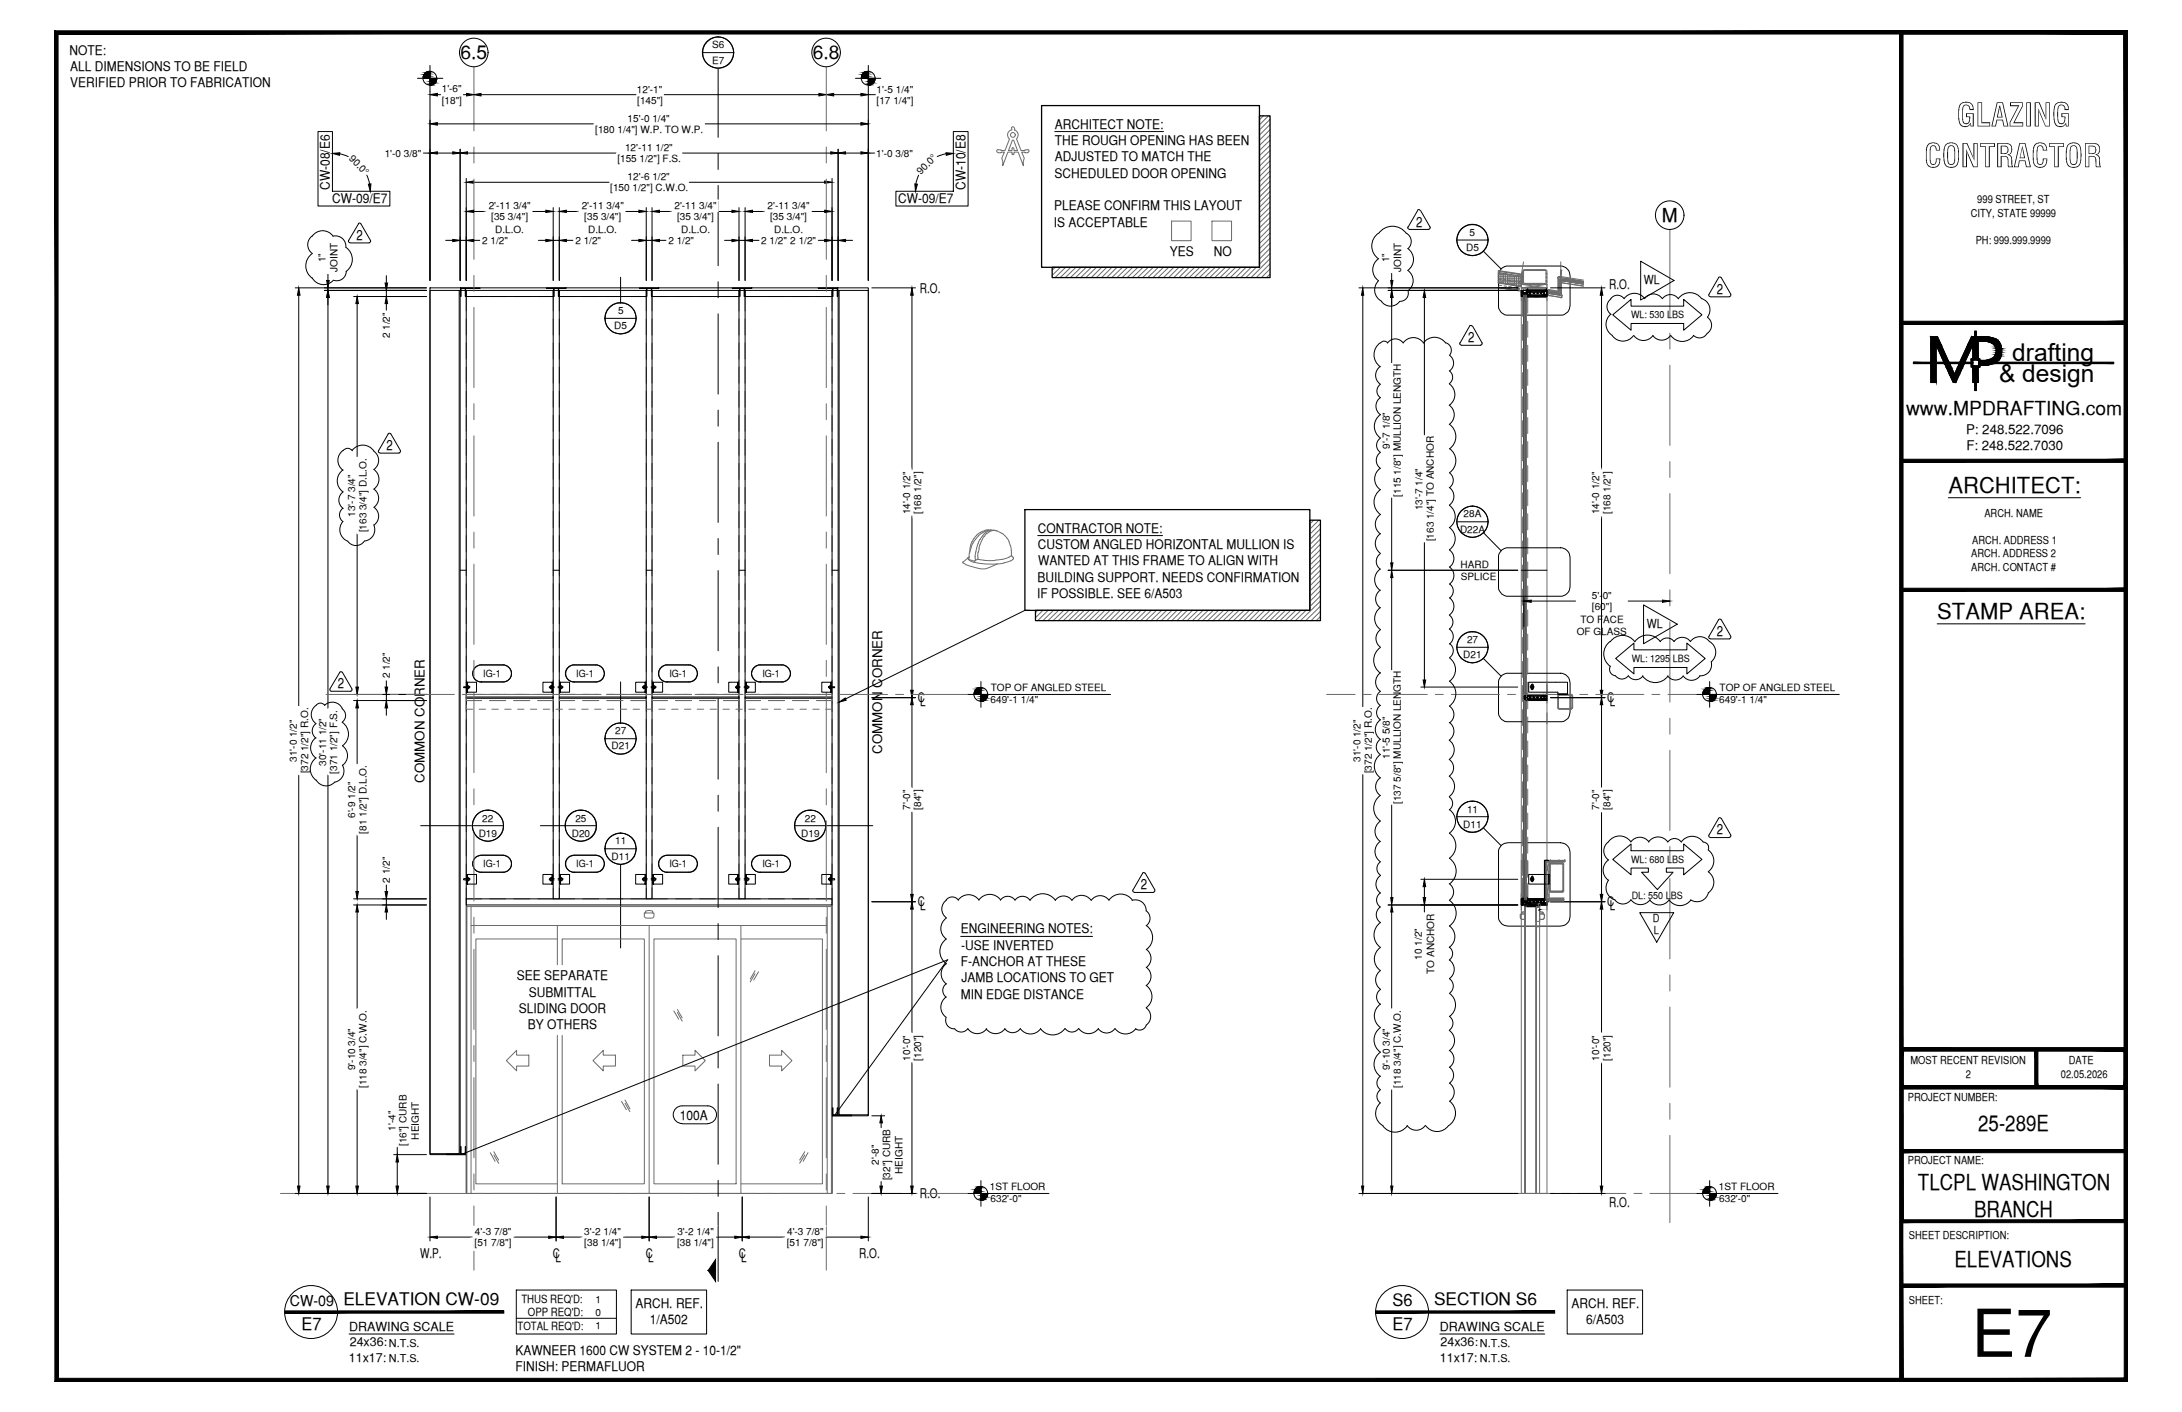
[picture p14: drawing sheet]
<svg xmlns="http://www.w3.org/2000/svg" width="432mm" height="279mm" viewBox="0 0 432 279" stroke-linecap="round" stroke-linejoin="round" font-family="sans-serif">
<defs><g id="words">
<text font-size="13.1" x="390.1" y="268.5">E7</text>
<g font-size="6.3">
<text x="387.2" y="25">GLAZING</text>
<text x="380.8" y="33.1">CONTRACTOR</text>
</g>
<g font-size="4.9">
<text x="398.2" y="71.5">drafting</text>
<text x="395.6" y="75.5">&amp; design</text>
</g>
<g font-size="4.4">
<text x="385.6" y="97.5">ARCHITECT:</text>
<text x="383.3" y="122.5">STAMP AREA:</text>
<text x="391.5" y="223.7">25-289E</text>
<text x="379.5" y="235.4">TLCPL WASHINGTON</text>
<text x="390.7" y="240.7">BRANCH</text>
<text x="386.8" y="250.7">ELEVATIONS</text>
</g>
<g font-size="3.8">
<text x="91.1" y="11.7">6.5</text>
<text x="160.8" y="11.7">6.8</text>
<text x="328.9" y="44">M</text>
<text x="377.2" y="82">www.MPDRAFTING.com</text>
</g>
<g font-size="3.4">
<text x="59.7" y="263.1">E7</text>
<text x="67.9" y="258.2">ELEVATION CW-09</text>
<text x="275.6" y="258.4">S6</text>
<text x="275.6" y="263.1">E7</text>
<text x="283.8" y="258.2">SECTION S6</text>
</g>
<text font-size="3" x="57.3" y="258.4">CW-09</text>
<g font-size="2.8">
<text x="70.5" y="47.4">2</text>
<text x="280.2" y="44.8">2</text>
<text x="339.7" y="58.1">2</text>
<text x="290.5" y="67.7">2</text>
<text x="76.5" y="89">2</text>
<text x="339.7" y="125.8">2</text>
<text x="66.9" y="136.2">2</text>
<text x="339.7" y="165.1">2</text>
<text x="225.7" y="176">2</text>
</g>
<g font-size="2.6">
<text x="13.8" y="10.8">NOTE:</text>
<text x="13.9" y="14">ALL DIMENSIONS TO BE FIELD</text>
<text x="13.9" y="17.3">VERIFIED PRIOR TO FABRICATION</text>
<text x="208.7" y="25.5">ARCHITECT NOTE:</text>
<text x="208.7" y="28.7">THE ROUGH OPENING HAS BEEN</text>
<text x="208.7" y="35.2">SCHEDULED DOOR OPENING</text>
<text x="208.7" y="31.9">ADJUSTED TO MATCH THE</text>
<text x="65.3" y="37.6" transform="rotate(-90 65.3 37.6)">CW-08/E6</text>
<text x="65.7" y="40.3">CW-09/E7</text>
<text x="177.7" y="40.3">CW-09/E7</text>
<text x="191.1" y="37.6" transform="rotate(-90 191.1 37.6)">CW-10/E8</text>
<text x="208.6" y="41.6">PLEASE CONFIRM THIS LAYOUT</text>
<text x="208.5" y="44.8">IS ACCEPTABLE</text>
<text x="231.5" y="50.6">YES</text>
<text x="240.2" y="50.6">NO</text>
<text x="182.1" y="58">R.O.</text>
<text x="318.5" y="57.3">R.O.</text>
<text x="389.1" y="85.8">P: 248.522.7096</text>
<text x="389.1" y="89">F: 248.522.7030</text>
<text x="205.4" y="105.4">CONTRACTOR NOTE:</text>
<text x="205.4" y="108.6">CUSTOM ANGLED HORIZONTAL MULLION IS</text>
<text x="205.4" y="111.9">WANTED AT THIS FRAME TO ALIGN WITH</text>
<text x="205.2" y="118.4">IF POSSIBLE. SEE 6/A503</text>
<text x="205.3" y="115.1">BUILDING SUPPORT. NEEDS CONFIRMATION</text>
<text x="181.6" y="138.8">C</text>
<text x="182.1" y="139.7">L</text>
<text x="318.1" y="138.8">C</text>
<text x="318.6" y="139.7">L</text>
<text x="174.6" y="149.2" transform="rotate(-90 174.6 149.2)">COMMON CORNER</text>
<text x="84" y="154.9" transform="rotate(-90 84 154.9)">COMMON CORNER</text>
<text x="181.6" y="179.2">C</text>
<text x="318.1" y="179.2">C</text>
<text x="182.1" y="180.1">L</text>
<text x="190.1" y="184.7">ENGINEERING NOTES:</text>
<text x="318.6" y="180.1">L</text>
<text x="190.1" y="191.1">F-ANCHOR AT THESE</text>
<text x="190.2" y="187.9">-USE INVERTED</text>
<text x="102.3" y="194">SEE SEPARATE</text>
<text x="104.6" y="197.2">SUBMITTAL</text>
<text x="190.1" y="197.6">MIN EDGE DISTANCE</text>
<text x="190.2" y="194.4">JAMB LOCATIONS TO GET</text>
<text x="102.7" y="200.5">SLIDING DOOR</text>
<text x="104.5" y="203.7">BY OTHERS</text>
<text x="134.6" y="221.6">100A</text>
<text x="182.1" y="237">R.O.</text>
<text x="318.5" y="238.8">R.O.</text>
<text x="83.1" y="248.9">W.P.</text>
<text x="109.4" y="248.9">C</text>
<text x="109.9" y="249.8">L</text>
<text x="127.8" y="248.9">C</text>
<text x="128.3" y="249.8">L</text>
<text x="146.2" y="248.9">C</text>
<text x="146.7" y="249.8">L</text>
<text x="170.1" y="248.9">R.O.</text>
<text x="125.7" y="258.9">ARCH. REF.</text>
<text x="128.6" y="262.1">1/A502</text>
<text x="311" y="258.9">ARCH. REF.</text>
<text x="313.9" y="262.1">6/A503</text>
<text x="102" y="268">KAWNEER 1600 CW SYSTEM 2 - 10-1/2&quot;</text>
<text x="102" y="271.3">FINISH: PERMAFLUOR</text>
</g>
<g font-size="2.5">
<text x="325.3" y="56.3">WL</text>
<text x="325.9" y="124.3">WL</text>
<text x="69.1" y="263.4">DRAWING SCALE</text>
<text x="284.9" y="263.4">DRAWING SCALE</text>
<text x="69" y="269.4">11x17:</text>
<text x="69.2" y="266.4">24x36:</text>
<text x="284.9" y="269.4">11x17:</text>
<text x="285.1" y="266.4">24x36:</text>
</g>
<g font-size="2.2">
<text x="391.3" y="40.2">999 STREET, ST</text>
<text x="390" y="42.9">CITY, STATE 99999</text>
<text x="391" y="48.2">PH: 999.999.9999</text>
<text x="390.3" y="107.6">ARCH. ADDRESS 1</text>
<text x="392.7" y="102.3">ARCH. NAME</text>
<text x="390.1" y="110.3">ARCH. ADDRESS 2</text>
<text x="390.1" y="113">ARCH. CONTACT #</text>
<text x="327.1" y="182.5">D</text>
<text x="327.3" y="184.7">L</text>
<text x="378.1" y="210.6">MOST RECENT REVISION</text>
<text x="389" y="213.3">2</text>
<text x="407.8" y="213.2">02.05.2026</text>
<text x="409.4" y="210.6">DATE</text>
<text x="377.6" y="217.8">PROJECT NUMBER:</text>
<text x="377.6" y="230.4">PROJECT NAME:</text>
<text x="377.8" y="245.2">SHEET DESCRIPTION:</text>
<text x="103.2" y="257.8">THUS REQ'D:</text>
<text x="377.8" y="257.9">SHEET:</text>
<text x="102.4" y="263.1">TOTAL REQ'D:</text>
<text x="104.5" y="260.5">OPP REQ'D:</text>
</g>
<g font-size="2.1">
<text x="77" y="266.5">N.T.S.</text>
<text x="77" y="269.4">N.T.S.</text>
<text x="292.9" y="266.5">N.T.S.</text>
<text x="292.9" y="269.4">N.T.S.</text>
</g>
<g font-size="2">
<text x="140.9" y="9.5">S6</text>
<text x="140.9" y="12.6">E7</text>
<text x="87.4" y="18.3">1'-6&quot;</text>
<text x="87.4" y="20.5">[18&quot;]</text>
<text x="126" y="18.4">12'-1&quot;</text>
<text x="126.1" y="20.5">[145&quot;]</text>
<text x="173.5" y="18.4">1'-5 1/4&quot;</text>
<text x="173.5" y="20.5">[17 1/4&quot;]</text>
<text x="117.8" y="26.3">[180 1/4&quot;] W.P. TO W.P.</text>
<text x="123.7" y="29.8">12'-11 1/2&quot;</text>
<text x="124.2" y="24.1">15'-0 1/4&quot;</text>
<text x="69" y="31.4" transform="rotate(45 69 31.4)">90.0°</text>
<text x="76.1" y="31">1'-0 3/8&quot;</text>
<text x="122.2" y="32.1">[155 1/2&quot;] F.S.</text>
<text x="124.2" y="35.6">12'-6 1/2&quot;</text>
<text x="173.4" y="31">1'-0 3/8&quot;</text>
<text x="182.2" y="34.7" transform="rotate(-46 182.2 34.7)">90.0°</text>
<text x="96.7" y="41.4">2'-11 3/4&quot;</text>
<text x="115.1" y="41.4">2'-11 3/4&quot;</text>
<text x="120.8" y="37.8">[150 1/2&quot;] C.W.O.</text>
<text x="133.5" y="41.4">2'-11 3/4&quot;</text>
<text x="151.9" y="41.4">2'-11 3/4&quot;</text>
<text x="97.2" y="43.6">[35 3/4&quot;]</text>
<text x="98" y="46">D.L.O.</text>
<text x="115.6" y="43.6">[35 3/4&quot;]</text>
<text x="116.4" y="46">D.L.O.</text>
<text x="134" y="43.6">[35 3/4&quot;]</text>
<text x="134.8" y="46">D.L.O.</text>
<text x="152.4" y="43.6">[35 3/4&quot;]</text>
<text x="153.2" y="46">D.L.O.</text>
<text x="290.8" y="46.7">5</text>
<text x="64.4" y="51.9" transform="rotate(-90 64.4 51.9)">1&quot;</text>
<text x="66.8" y="53.8" transform="rotate(-90 66.8 53.8)">JOINT</text>
<text x="95.4" y="48.3">2 1/2&quot;</text>
<text x="113.9" y="48.3">2 1/2&quot;</text>
<text x="132.3" y="48.3">2 1/2&quot;</text>
<text x="150.6" y="48.3">2 1/2&quot;</text>
<text x="156.4" y="48.3">2 1/2&quot;</text>
<text x="274.9" y="51.9" transform="rotate(-90 274.9 51.9)">1&quot;</text>
<text x="277.3" y="53.8" transform="rotate(-90 277.3 53.8)">JOINT</text>
<text x="290.1" y="49.7">D5</text>
<text x="121.5" y="65.2">D5</text>
<text x="122.3" y="62.2">5</text>
<text x="322.8" y="62.9">WL: 530 LBS</text>
<text x="77.2" y="66.9" transform="rotate(-90 77.2 66.9)">2 1/2&quot;</text>
<text x="275" y="88.8" transform="rotate(-90 275 88.8)">9'-7 1/8&quot;</text>
<text x="180.1" y="101.7" transform="rotate(-90 180.1 101.7)">14'-0 1/2&quot;</text>
<text x="182.3" y="101.7" transform="rotate(-90 182.3 101.7)">[168 1/2&quot;]</text>
<text x="277.2" y="98.3" transform="rotate(-90 277.2 98.3)">[115 1/8&quot;] MULLION LENGTH</text>
<text x="281.5" y="101" transform="rotate(-90 281.5 101)">13'-7 1/4&quot;</text>
<text x="316.5" y="101.7" transform="rotate(-90 316.5 101.7)">14'-0 1/2&quot;</text>
<text x="318.7" y="101.7" transform="rotate(-90 318.7 101.7)">[168 1/2&quot;]</text>
<text x="70.3" y="102.2" transform="rotate(-90 70.3 102.2)">13'-7 3/4&quot;</text>
<text x="72.5" y="105.3" transform="rotate(-90 72.5 105.3)">[163 3/4&quot;] D.L.O.</text>
<text x="283.7" y="107.1" transform="rotate(-90 283.7 107.1)">[163 1/4&quot;] TO ANCHOR</text>
<text x="288.9" y="105.4">D22A</text>
<text x="289.6" y="102.4">28A</text>
<text x="289.1" y="112.3">HARD</text>
<text x="289.1" y="114.7">SPLICE</text>
<text x="315" y="118.6">5'-0&quot;</text>
<text x="312" y="125.6">OF GLASS</text>
<text x="312.7" y="123.2">TO FACE</text>
<text x="315" y="120.8">[60&quot;]</text>
<text x="289.6" y="130.2">D21</text>
<text x="290.3" y="127.3">27</text>
<text x="322.9" y="130.9">WL: 1295 LBS</text>
<text x="77.2" y="134.2" transform="rotate(-90 77.2 134.2)">2 1/2&quot;</text>
<text x="95.6" y="134">IG-1</text>
<text x="114" y="134">IG-1</text>
<text x="132.5" y="134">IG-1</text>
<text x="150.9" y="134">IG-1</text>
<text x="196.1" y="136.8">TOP OF ANGLED STEEL</text>
<text x="340.3" y="136.8">TOP OF ANGLED STEEL</text>
<text x="196" y="139.2">649'-1 1/4&quot;</text>
<text x="340.2" y="139.2">649'-1 1/4&quot;</text>
<text x="121" y="148.3">D21</text>
<text x="121.7" y="145.3">27</text>
<text x="58.7" y="150.7" transform="rotate(-90 58.7 150.7)">31'-0 1/2&quot;</text>
<text x="61" y="153" transform="rotate(-90 61 153)">[372 1/2&quot;] R.O.</text>
<text x="64.5" y="151.5" transform="rotate(-90 64.5 151.5)">30'-11 1/2&quot;</text>
<text x="66.7" y="153.1" transform="rotate(-90 66.7 153.1)">[371 1/2&quot;] F.S.</text>
<text x="269.2" y="150.7" transform="rotate(-90 269.2 150.7)">31'-0 1/2&quot;</text>
<text x="271.5" y="153" transform="rotate(-90 271.5 153)">[372 1/2&quot;] R.O.</text>
<text x="275" y="150.2" transform="rotate(-90 275 150.2)">11'-5 5/8&quot;</text>
<text x="70.3" y="161.9" transform="rotate(-90 70.3 161.9)">6'-9 1/2&quot;</text>
<text x="180.1" y="160.2" transform="rotate(-90 180.1 160.2)">7'-0&quot;</text>
<text x="182.3" y="160.2" transform="rotate(-90 182.3 160.2)">[84&quot;]</text>
<text x="277.2" y="159.1" transform="rotate(-90 277.2 159.1)">[137 5/8&quot;] MULLION LENGTH</text>
<text x="290.3" y="160.8">11</text>
<text x="316.5" y="160.2" transform="rotate(-90 316.5 160.2)">7'-0&quot;</text>
<text x="318.7" y="160.2" transform="rotate(-90 318.7 160.2)">[84&quot;]</text>
<text x="72.5" y="165" transform="rotate(-90 72.5 165)">[81 1/2&quot;] D.L.O.</text>
<text x="94.7" y="165.5">D19</text>
<text x="95.4" y="162.6">22</text>
<text x="113.2" y="165.5">D20</text>
<text x="113.9" y="162.6">25</text>
<text x="121.7" y="167.1">11</text>
<text x="158.6" y="165.5">D19</text>
<text x="159.3" y="162.6">22</text>
<text x="289.6" y="163.8">D11</text>
<text x="95.6" y="171.6">IG-1</text>
<text x="114" y="171.6">IG-1</text>
<text x="121" y="170.1">D11</text>
<text x="132.5" y="171.6">IG-1</text>
<text x="150.9" y="171.6">IG-1</text>
<text x="322.8" y="170.7">WL: 680 LBS</text>
<text x="77.2" y="174.6" transform="rotate(-90 77.2 174.6)">2 1/2&quot;</text>
<text x="322.9" y="177.8">DL: 550 LBS</text>
<text x="281.4" y="189.9" transform="rotate(-90 281.4 189.9)">10 1/2&quot;</text>
<text x="283.8" y="192.7" transform="rotate(-90 283.8 192.7)">TO ANCHOR</text>
<text x="180.1" y="209.9" transform="rotate(-90 180.1 209.9)">10'-0&quot;</text>
<text x="182.3" y="209.9" transform="rotate(-90 182.3 209.9)">[120&quot;]</text>
<text x="316.5" y="209.9" transform="rotate(-90 316.5 209.9)">10'-0&quot;</text>
<text x="318.7" y="209.9" transform="rotate(-90 318.7 209.9)">[120&quot;]</text>
<text x="70.3" y="211.8" transform="rotate(-90 70.3 211.8)">9'-10 3/4&quot;</text>
<text x="72.5" y="215.3" transform="rotate(-90 72.5 215.3)">[118 3/4&quot;] C.W.O.</text>
<text x="275" y="211.8" transform="rotate(-90 275 211.8)">9'-10 3/4&quot;</text>
<text x="277.2" y="215.3" transform="rotate(-90 277.2 215.3)">[118 3/4&quot;] C.W.O.</text>
<text x="78.3" y="223.7" transform="rotate(-90 78.3 223.7)">1'-4&quot;</text>
<text x="80.5" y="226.8" transform="rotate(-90 80.5 226.8)">[16&quot;] CURB</text>
<text x="82.9" y="225.5" transform="rotate(-90 82.9 225.5)">HEIGHT</text>
<text x="173.9" y="230.4" transform="rotate(-90 173.9 230.4)">2'-8&quot;</text>
<text x="176.1" y="233.6" transform="rotate(-90 176.1 233.6)">[32&quot;] CURB</text>
<text x="178.6" y="232.3" transform="rotate(-90 178.6 232.3)">HEIGHT</text>
<text x="195.9" y="235.5">1ST FLOOR</text>
<text x="196" y="237.9">632'-0&quot;</text>
<text x="340.2" y="235.5">1ST FLOOR</text>
<text x="340.2" y="237.9">632'-0&quot;</text>
<text x="94" y="244.4">4'-3 7/8&quot;</text>
<text x="115.6" y="244.4">3'-2 1/4&quot;</text>
<text x="134" y="244.4">3'-2 1/4&quot;</text>
<text x="155.8" y="244.4">4'-3 7/8&quot;</text>
<text x="93.9" y="246.6">[51 7/8&quot;]</text>
<text x="115.6" y="246.6">[38 1/4&quot;]</text>
<text x="134" y="246.6">[38 1/4&quot;]</text>
<text x="155.7" y="246.6">[51 7/8&quot;]</text>
<text x="117.9" y="257.7">1</text>
<text x="117.9" y="260.3">0</text>
<text x="117.9" y="262.9">1</text>
</g>
</g></defs>
<!-- layer: LIGHT_1 -->
<g fill="none" stroke="#6c6c6c" stroke-width=".2">
<path d="M197.5 29.6l-.3 .3 .3 .3M197.5 30.2l1.3-.1-.6 1.2 .2 .6v.9l1.1-2.7h.8v.4M199.8 27.5l-.9 2.3-1.4-.1M200.1 25.7a1.05 1.05 0 0 0-.4 1.7M200.2 25.4l.2-.3 .3 .3M200.2 25.4v.4M200.3 30.4l.1 .2 .2-.2M200.3 27.7h.2M200.3 27.7l-.7 2.1h.7v-.5l.3 .1M200.6 27.7l.8 2.1h-.7v-.4M200.7 25.7a1.05 1.05 0 0 1 .5 1.7M200.8 25.4v.4"/>
<path d="M201.2 27.5l.9 2.3 1.3-.1M203.4 29.6l.2 .3-.2 .3M203.4 30.2l-1.2-.1 .5 1.2-.2 .6v.9l-1-2.7h-.8v.4M250 22.9l-.8 .8M251 22.9l-1.8 1.8M251.3 23.6l-2.1 2.1M251.3 24.6l-2.1 2.1M251.3 25.7l-2.1 2M251.3 26.7l-2.1 2.1M251.3 27.7l-2.1 2.1M251.3 28.8l-2.1 2M251.3 29.8l-2.1 2"/>
<path d="M251.3 30.8l-2.1 2.1M251.3 31.8l-2.1 2.1M251.3 32.8l-2.1 2.1M251.3 33.8l-2.1 2.1M251.3 34.9l-2.1 2.1M251.3 35.9l-2.1 2.1M251.3 36.9l-2.1 2.1M251.3 37.9l-2.1 2.1M251.3 38.9l-2.1 2.1M251.3 39.9l-2.1 2.1M95.3 58.7h-3v2.8M96.9 58.7h3.2"/>
<path d="M101.7 58.7h3.1M106.4 58.7h3.1v2.8M113.7 58.7h-3v2.8M115.3 58.7h3.2M120.1 58.7h3.2M124.8 58.7h3.1v2.8M132.1 58.7h-3.1v2.8M133.7 58.7h3.1M138.4 58.7h3.2M143.2 58.7h3v2.8M150.5 58.7h-3.1v2.8M152.1 58.7h3.2"/>
<path d="M156.8 58.7h3.2M161.6 58.7h3.1v2.8M208.9 52.9l-.7 .6M209.9 52.9l-1.7 1.6M210.9 52.9l-2.1 2M211.9 52.9l-2.1 2M212.9 52.9l-2.1 2M213.9 52.9l-2.1 2M214.9 52.9l-2 2M216 52.9l-2.1 2M217 52.9l-2.1 2M218 52.9l-2 2"/>
<path d="M219 52.9l-2 2M220 52.9l-2 2M221 52.9l-2 2M222.1 52.9l-2.1 2M223.1 52.9l-2.1 2M224.2 52.9l-2.1 2M225.2 52.9l-2.1 2M226.2 52.9l-2.1 2M227.2 52.9l-2.1 2M228.2 52.9l-2.1 2M229.2 52.9l-2.1 2M230.3 52.9l-2.1 2"/>
<path d="M231.3 52.9l-2.1 2M232.3 52.9l-2 2M233.3 52.9l-2 2M234.3 52.9l-2 2M235.3 52.9l-2 2M236.4 52.9l-2.1 2M237.4 52.9l-2.1 2M238.4 52.9l-2.1 2M239.5 52.9l-2.1 2M240.5 52.9l-2.1 2M241.5 52.9l-2.1 2M242.5 52.9l-2.1 2"/>
<path d="M243.5 52.9l-2.1 2M244.5 52.9l-2.1 2M245.6 52.9l-2.1 2M246.6 52.9l-2.1 2M247.6 52.9l-2 2M248.6 52.9l-2 2M251.3 41l-2.1 2.1M251.3 42l-2.1 2.1M251.3 43.1l-2.1 2M251.3 44.1l-2.1 2M251.3 45.1l-2.1 2.1M251.3 46.1l-2.1 2.1"/>
<path d="M251.3 47.1l-2.1 2.1M251.3 48.1l-2.1 2.1M251.3 49.1l-2.1 2.1M251.3 50.2l-2.1 2.1M251.3 51.2l-3.7 3.7M251.3 52.2l-2.7 2.7M251.3 53.2l-1.7 1.7M251.3 54.2l-.7 .7M301.1 57.5h5v178.7h-5zM301.1 58.7v.8M301.3 58.7v3.9M302.3 58.7v3.3"/>
<path d="M306.1 58.7v.8M92.3 63.1v3.2M92.3 67.9v3.2M92.3 72.6v3.2M92.3 77.4v3.2M109.5 63.1v3.2M109.5 67.9v3.2M109.5 72.6v3.2M109.5 77.4v3.2M110.7 63.1v3.2M110.7 67.9v3.2M110.7 72.6v3.2"/>
<path d="M110.7 77.4v3.2M127.9 63.1v3.2M127.9 67.9v3.2M127.9 72.6v3.2M127.9 77.4v3.2M129 63.1v3.2M129 67.9v3.2M129 72.6v3.2M129 77.4v3.2M146.2 63.1v3.2M146.2 67.9v3.2M146.2 72.6v3.2"/>
<path d="M146.2 77.4v3.2M147.4 63.1v3.2M147.4 67.9v3.2M147.4 72.6v3.2M147.4 77.4v3.2M164.7 63.1v3.2M164.7 67.9v3.2M164.7 72.6v3.2M164.7 77.4v3.2M301.3 64.2v3.2M301.3 69v3.1M301.3 73.7v3.2"/>
<path d="M301.3 78.5v3.2M302.3 63.6v3.1M302.3 68.3v3.2M302.3 73.1v3.2M302.3 77.9v3.1M92.3 82.2v3.1M92.3 86.9v3.2M92.3 91.7v3.2M92.3 96.5v3.1M109.5 82.2v3.1M109.5 86.9v3.2M109.5 91.7v3.2"/>
<path d="M109.5 96.5v3.1M110.7 82.2v3.1M110.7 86.9v3.2M110.7 91.7v3.2M110.7 96.5v3.1M127.9 82.2v3.1M127.9 86.9v3.2M127.9 91.7v3.2M127.9 96.5v3.1M129 82.2v3.1M129 86.9v3.2M129 91.7v3.2"/>
<path d="M129 96.5v3.1M146.2 82.2v3.1M146.2 86.9v3.2M146.2 91.7v3.2M146.2 96.5v3.1M147.4 82.2v3.1M147.4 86.9v3.2M147.4 91.7v3.2M147.4 96.5v3.1M164.7 82.2v3.1M164.7 86.9v3.2M164.7 91.7v3.2"/>
<path d="M164.7 96.5v3.1M301.3 83.2v3.2M301.3 88v3.2M301.3 92.8v3.1M301.3 97.5v3.2M302.3 82.6v3.2M302.3 87.4v3.2M302.3 92.1v3.2M302.3 96.9v3.2M92.3 101.2v3.2M92.3 106v3.2M92.3 110.7v3.2"/>
<path d="M92.3 115.5v3.2M109.5 101.2v3.2M109.5 106v3.2M109.5 110.7v3.2M109.5 115.5v3.2M110.7 101.2v3.2M110.7 106v3.2M110.7 110.7v3.2M110.7 115.5v3.2M127.9 101.2v3.2M127.9 106v3.2M127.9 110.7v3.2"/>
<path d="M127.9 115.5v3.2M129 101.2v3.2M129 106v3.2M129 110.7v3.2M129 115.5v3.2M146.2 101.2v3.2M146.2 106v3.2M146.2 110.7v3.2M146.2 115.5v3.2M147.4 101.2v3.2M147.4 106v3.2M147.4 110.7v3.2"/>
<path d="M147.4 115.5v3.2M164.7 101.2v3.2M164.7 106v3.2M164.7 110.7v3.2M164.7 115.5v3.2M190.6 111.2v.2M190.6 111.4l.5 .3M191.1 111.7l2.7 .8M191.5 110.4l.1 .2M191.6 110.6l.3 .2M191.8 109.4v.8M191.8 110.9a13.1 13.1 0 0 0 6.9 .5"/>
<path d="M191.8 110.2l-.2 .5 1.2 .4 .7-.5v-.4M191.8 110.2l-1.2 1M192.2 108.3l-.4 1.1M192.4 107.2l-.3 .6-.2 1.6M192.5 107.5l-.3 .8M193 110.1v.5M193 106.7l-.5 .8M193 110.7l-.2 .4M193.1 109.2l-.1 1M193.3 108.4l-.2 .8M193.3 105.9l-.9 1.3M193.4 110.6l1.8 .3h1.7"/>
<path d="M193.6 109.2l-.1 1M193.6 107.5l-.3 .9M193.7 106l-.7 .7M193.8 108.5l-.2 .8M193.9 106.7l-.3 .8M194.4 105.4l-.7 .6M194.7 106.2l-.5 1-.5 1.3M194.8 105.7l-.8 1.1M194.9 105l-.9 .4-.7 .5M195.1 105.8l-.3 .4M195.3 105.5l-.3 .2M195.4 105.1l-.6 .5"/>
<path d="M195.6 104.9l-1.2 .6M195.6 104.9h1.1l.8 .2M195.6 104.8l-.7 .1M195.7 105.3l-.4 .3M195.8 105l-.4 .1M196.1 105.1l-.4 .2M196.2 104.8l-.4 .1M196.5 105l.8 .1M196.5 105l-.4 .1M197.3 111.6a5.4 5.4 0 0 1-3.5 .9M197.5 105.2l.8 .4M198.2 110.7l-1.3 .1"/>
<path d="M198.3 105.5l1 1.1M199.3 106.5l.4 .7M199.7 107.2l.2 .8M199.9 111l-1.3 .4M200 108l.1 1.7M200 110l-.7 .4-1.1 .3M200.2 109.8l.3 .5M200.2 109.9l-.2 .2M200.4 110.7l-.4 .3M200.5 110.3l.1 .1M200.5 110.4v.1M200.6 110.5l-.2 .3"/>
<path d="M260 102.9l-.8 .8M261 102.9l-1.8 1.8M261.3 103.6l-2.1 2.1M261.3 104.6l-2.1 2.1M261.3 105.7l-2.1 2.1M261.3 106.7l-2.1 2.1M261.3 107.7l-2.1 2.1M261.3 108.8l-2.1 2M261.3 109.8l-2.1 2M261.3 110.8l-2.1 2M261.3 111.8l-2.1 2.1M261.3 112.8l-2.1 2.1"/>
<path d="M261.3 113.9l-2.1 2.1M261.3 114.9l-2.1 2.1M261.3 115.9l-2.1 2.1M261.3 116.9l-2.1 2.1M261.3 117.9l-2.1 2.1M261.3 118.9l-3.9 3.9M261.3 120l-2.9 2.8M301.3 102.3v3.2M301.3 107.1v3.1M301.3 111.8v3.2M301.3 116.6v3.2M302.3 101.7v3.1"/>
<path d="M302.3 106.4v3.2M302.3 111.2v3.2M302.3 116v3.1M92.3 134.6v2.8h3h-3v1.2h3h-3v2.2M92.3 120.3v3.1M92.3 125v3.2M92.3 129.8v3.2M96.9 137.4h3.2M96.9 138.6h3.2M101.7 137.4h3.1M101.7 138.6h3.1M106.4 137.4h3.1"/>
<path d="M109.5 137.4v1.2h-3.1h3.1v2.2M109.5 120.3v3.1M109.5 125v3.2M109.5 129.8v3.2M109.5 134.6v2.8M110.7 134.6v2.8h3h-3v1.2h3h-3v2.2M110.7 120.3v3.1M110.7 125v3.2M110.7 129.8v3.2M115.3 137.4h3.2M115.3 138.6h3.2M120.1 137.4h3.2"/>
<path d="M120.1 138.6h3.2M124.8 137.4h3.1M127.9 137.4v1.2h-3.1h3.1v2.2M127.9 120.3v3.1M127.9 125v3.2M127.9 129.8v3.2M127.9 134.6v2.8M129 134.6v2.8h3.1h-3.1v1.2h3.1h-3.1v2.2M129 120.3v3.1M129 125v3.2M129 129.8v3.2M133.7 137.4h3.1"/>
<path d="M133.7 138.6h3.1M138.4 137.4h3.2M138.4 138.6h3.2M143.2 137.4h3M146.2 137.4v1.2h-3h3v2.2M146.2 120.3v3.1M146.2 125v3.2M146.2 129.8v3.2M146.2 134.6v2.8M147.4 134.6v2.8h3.1h-3.1v1.2h3.1h-3.1v2.2M147.4 120.3v3.1M147.4 125v3.2"/>
<path d="M147.4 129.8v3.2M152.1 137.4h3.2M152.1 138.6h3.2M156.8 137.4h3.2M156.8 138.6h3.2M161.6 137.4h3.1M164.7 137.4v1.2h-3.1h3.1v2.2M164.7 120.3v3.1M164.7 125v3.2M164.7 129.8v3.2M164.7 134.6v2.8M205.4 120.8l-.5 .4"/>
<path d="M206.4 120.8l-1.5 1.4M207.4 120.8l-2 2M208.5 120.8l-2.1 2M209.5 120.8l-2.1 2M210.5 120.8l-2.1 2M211.5 120.8l-2.1 2M212.5 120.8l-2.1 2M213.6 120.8l-2.1 2M214.6 120.8l-2.1 2M215.6 120.8l-2.1 2M216.6 120.8l-2.1 2M217.6 120.8l-2.1 2"/>
<path d="M218.6 120.8l-2 2M219.6 120.8l-2 2M220.7 120.8l-2.1 2M221.7 120.8l-2.1 2M222.8 120.8l-2.1 2M223.8 120.8l-2.1 2M224.8 120.8l-2.1 2M225.8 120.8l-2.1 2M226.8 120.8l-2.1 2M227.8 120.8l-2.1 2M228.9 120.8l-2.1 2M229.9 120.8l-2.1 2"/>
<path d="M230.9 120.8l-2.1 2M231.9 120.8l-2.1 2M232.9 120.8l-2 2M233.9 120.8l-2 2M234.9 120.8l-2 2M236 120.8l-2.1 2M237 120.8l-2.1 2M238.1 120.8l-2.1 2M239.1 120.8l-2.1 2M240.1 120.8l-2.1 2M241.1 120.8l-2.1 2M242.1 120.8l-2.1 2"/>
<path d="M243.1 120.8l-2.1 2M244.2 120.8l-2.1 2M245.2 120.8l-2.1 2M246.2 120.8l-2.1 2M247.2 120.8l-2 2M248.2 120.8l-2 2M249.2 120.8l-2 2M250.3 120.8l-2.1 2M251.3 120.8l-2.1 2M252.3 120.8l-2 2M253.4 120.8l-2.1 2M254.4 120.8l-2.1 2"/>
<path d="M255.4 120.8l-2.1 2M256.4 120.8l-2.1 2M257.4 120.8l-2.1 2M258.4 120.8l-2.1 2M261.3 121l-1.8 1.8M261.3 122l-.8 .8M301.3 121.3v3.2M301.3 126.1v3.2M301.3 130.9v3.1M301.3 135.6v3.2M302.3 120.7v3.2M302.3 125.5v3.2"/>
<path d="M302.3 130.2v3.2M302.3 135v2.4M302.3 138.6v1.7M306.1 135v4.1M92.3 142.4v3.1M92.3 147.1v3.2M92.3 151.9v3.2M92.3 156.7v3.1M109.5 142.4v3.1M109.5 147.1v3.2M109.5 151.9v3.2M109.5 156.7v3.1"/>
<path d="M110.7 142.4v3.1M110.7 147.1v3.2M110.7 151.9v3.2M110.7 156.7v3.1M127.9 142.4v3.1M127.9 147.1v3.2M127.9 151.9v3.2M127.9 156.7v3.1M129 142.4v3.1M129 147.1v3.2M129 151.9v3.2M129 156.7v3.1"/>
<path d="M146.2 142.4v3.1M146.2 147.1v3.2M146.2 151.9v3.2M146.2 156.7v3.1M147.4 142.4v3.1M147.4 147.1v3.2M147.4 151.9v3.2M147.4 156.7v3.1M164.7 142.4v3.1M164.7 147.1v3.2M164.7 151.9v3.2M164.7 156.7v3.1"/>
<path d="M301.3 140.4v3.2M301.3 145.2v3.1M301.3 149.9v3.2M301.3 154.7v3.2M301.3 159.4v3.2M302.3 141.9v3.1M302.3 146.6v3.2M302.3 151.4v3.2M302.3 156.1v3.2M306.1 141v2.3M92.3 175.7v2.2h3M92.3 161.4v3.2"/>
<path d="M92.3 166.2v3.2M92.3 170.9v3.2M96.9 177.9h3.2M101.7 177.9h3.1M109.5 161.4v3.2M109.5 166.2v3.2M109.5 170.9v3.2M109.5 175.7v2.2h-3.1M110.7 175.7v2.2h3M110.7 161.4v3.2M110.7 166.2v3.2M110.7 170.9v3.2"/>
<path d="M115.3 177.9h3.2M120.1 177.9h3.2M127.9 175.7v2.2h-3.1M127.9 161.4v3.2M127.9 166.2v3.2M127.9 170.9v3.2M129 175.7v2.2h3.1M129 161.4v3.2M129 166.2v3.2M129 170.9v3.2M133.7 177.9h3.1M138.4 177.9h3.2"/>
<path d="M146.2 175.7v2.2h-3M146.2 161.4v3.2M146.2 166.2v3.2M146.2 170.9v3.2M147.4 175.7v2.2h3.1M147.4 161.4v3.2M147.4 166.2v3.2M147.4 170.9v3.2M152.1 177.9h3.2M156.8 177.9h3.2M164.7 175.7v2.2h-3.1M164.7 161.4v3.2"/>
<path d="M164.7 166.2v3.2M164.7 170.9v3.2M301.1 170.2v7.7M301.1 179.1v.9M301.3 164.2v3.2M301.3 169v4.2M301.3 173.7v4.1M302.3 160.9v3.2M302.3 165.7v3.1M302.3 170.2v3.4M302.3 174.8v3M306.1 173v7"/>
<path d="M306.1 176.8v1.1"/>
<circle cx="200.4" cy="26.7" r=".48"/>
</g>
<!-- layer: COMPONENTS -->
<g fill="none" stroke="#000" stroke-width=".2">
<path d="M85.1 18v37.5M86.6 18.7h.6M91.7 18.7h.6M165 18.7h5.4M171.8 18.7h1.4M171.8 18v37.5M92.3 35.3v20.2M93.7 36.1h26.8M136.4 36.1h26.8M164.7 35.3v20.2M91.1 57.5h1.2v170.8h-1.2zM92.3 57.5h17.2v1.2h-17.2z"/>
<path d="M109.5 57.5h1.2v120.4h-1.2zM110.7 57.5h17.2v1.2h-17.2zM127.9 57.5h1.1v120.4h-1.1zM129 57.5h17.2v1.2h-17.2zM146.2 57.5h1.2v120.4h-1.2zM147.4 57.5h17.3v1.2h-17.3zM164.7 57.5h1.2v163.1h-1.2zM301.1 57.5h5v1.2h-5zM301.3 58.6h-.2v-1.1h.2h-.2v1.2h.2M301.9 58.1h-.3v.1h.5M302 58h.2M302 58h.1"/>
<path d="M302 58.1h.2M302.1 57.6v.3h-.5l.3 .1M302.1 58.2v.3M302.1 57.5h.1M302.1 58.6v.1M302.2 58.5h.1M302.2 58.6h.1M302.2 57.5h3.9h-.1M302.2 57.5h.1M302.2 57.6h.1M302.3 58h.1M302.3 58.1v.1"/>
<path d="M302.3 57.5h.1M302.3 58.5v.1M302.3 58.2v.3h3.2M305.5 57.5h-3.2v.5M305.6 57.5v1M305.9 57.5h-.3v1l.3 .1M305.9 57.5h.1M306 58.6l.1 .1h-3.9M91.1 112.8h1.2M109.5 112.8h1.2M127.9 112.8h1.1M146.2 112.8h1.2"/>
<path d="M164.7 112.8h1.2M301.1 112.8h5M302.1 137.7v.3h-.5h.5v.4M302.1 138.4v.2h4h-.1M302.2 137.7h.1M302.2 137.6h.1M302.2 138.4h.1M302.3 137.7h.1M302.3 138h.1M302.3 137.9h.1M302.3 138.1h.1M302.3 138.4h.1"/>
<path d="M302.3 138.1v.5h3.2M302.3 137.5v.4M302.3 137.5h3.2M305.5 137.5h.1M305.6 137.5v1.1M305.6 137.5h.3M305.6 137.5v1.1h.3M306 137.5l.1-.1h-4v.2M92.3 177.9h72.4v1.2h-72.4zM301.1 177.9h5v1.2h-5zM301.3 179h-.2v-1.1h.2h-.2v1.2h.2M301.3 177.9h.1"/>
<path d="M302 178.4h.2M302 178.4h.1M302 178.5h.2M302.1 178v.3h-.5l.3 .1-.3 .2h.5v.3M302.1 179h.1M302.1 177.9h.1M302.2 178.9h.1M302.2 179h.1M302.2 177.9h3.9h-.1M302.2 177.9h.1M302.2 178h.1M302.2 179.1h3.9"/>
<path d="M302.3 178.4h.1M302.3 178.9h.1M302.3 177.9h.1M302.3 178.5h.1M302.3 178.6v.2M302.3 178.9h3.2M302.3 178.1v.2M305.5 177.9l-3.2 .1M305.6 177.9v1M305.9 177.9h-.3v1l.3 .1M306 179h.1"/>
</g>
<!-- layer: GLASS TAG -->
<g fill="none" stroke="#fff" stroke-width=".2">
<path d="M94.9 134.9h4.9h-4.6h4.4M99.6 131.6h-4.7h4.9M113.3 134.9h4.9h-4.6h4.3M117.9 131.6h-4.6h4.9M131.7 134.9h5h-4.7h4.3M136.3 131.6h-4.6h5M150.1 134.9h5h-4.7h4.3M154.7 131.6h-4.6h5M94.9 172.6h4.9h-4.6h4.4M99.6 169.2l-4.7 .1h4.9M113.3 172.6h4.9h-4.6h4.3M117.9 169.2l-4.6 .1h4.9"/>
<path d="M131.7 172.6h5h-4.7h4.3M136.3 169.2l-4.6 .1h5M150.1 172.6h5h-4.7h4.3M154.7 169.2l-4.6 .1h5"/>
</g>
<g fill="#fff" stroke="#fff" stroke-width=".2">
<path d="M94.4 131.8l.5-.2h4.9zM94.4 131.8h6l-.6-.2zM93.9 132.2l.5-.4h6zM93.9 132.2h6.9l-.4-.4zM93.9 132.2h6.9l-7.1 .5zM93.7 132.7h7.5l-.4-.5zM93.7 132.7h7.5l-7.7 .6zM93.5 133.3h7.7v-.6zM93.5 133.3h7.7l-7.5 .6zM93.7 133.9h7.5v-.6zM93.7 133.9h7.5l-7.3 .5zM93.9 134.4h6.9l.4-.5zM93.9 134.4h6.9l-6.4 .3zM94.4 134.7h6l.4-.3zM94.4 134.7h6l-5.5 .2zM94.9 134.9h4.9l.6-.2z"/>
<path d="M112.8 131.8l.5-.2h4.9zM112.8 131.8h6l-.6-.2zM112.3 132.2l.5-.4h6zM112.3 132.2h7l-.5-.4zM112.3 132.2h7l-7.3 .5zM112 132.7h7.5l-.2-.5zM112 132.7h7.5l-7.5 .6zM112 133.3h7.6l-.1-.6zM112 133.3h7.6l-7.6 .6zM112 133.9h7.5l.1-.6zM112 133.9h7.5l-7.2 .5zM112.3 134.4h7l.2-.5zM112.3 134.4h7l-6.5 .3zM112.8 134.7h6l.5-.3zM112.8 134.7h6l-5.5 .2zM113.3 134.9h4.9l.6-.2z"/>
<path d="M131.2 131.8l.5-.2h5zM131.2 131.8h6l-.5-.2zM130.7 132.2l.5-.4h6zM130.7 132.2h7l-.5-.4zM130.7 132.2h7l-7.3 .5zM130.4 132.7h7.5l-.2-.5zM130.4 132.7h7.5l-7.5 .6zM130.4 133.3h7.6l-.1-.6zM130.4 133.3h7.6l-7.6 .6zM130.4 133.9h7.5l.1-.6zM130.4 133.9h7.5l-7.2 .5zM130.7 134.4h7l.2-.5zM130.7 134.4h7l-6.5 .3zM131.2 134.7h6l.5-.3zM131.2 134.7h6l-5.5 .2zM131.7 134.9h5l.5-.2z"/>
<path d="M149.6 131.8l.5-.2h5zM149.6 131.8h6l-.5-.2zM149.2 132.2l.4-.4h6zM149.2 132.2h6.8l-.4-.4zM149.2 132.2h6.8l-7.2 .5zM148.8 132.7h7.5l-.3-.5zM148.8 132.7h7.5l-7.6 .6zM148.7 133.3h7.8l-.2-.6zM148.7 133.3h7.8l-7.7 .6zM148.8 133.9h7.5l.2-.6zM148.8 133.9h7.5l-7.1 .5zM149.2 134.4h6.8l.3-.5zM149.2 134.4h6.8l-6.4 .3zM149.6 134.7h6l.4-.3zM149.6 134.7h6l-5.5 .2zM150.1 134.9h5l.5-.2z"/>
<path d="M94.4 169.5l.5-.2h4.9zM94.4 169.5h6l-.6-.2zM93.9 169.9l.5-.4h6zM93.9 169.9h6.9l-.4-.4zM93.9 169.9h6.9l-7.1 .5zM93.7 170.4h7.5l-.4-.5zM93.7 170.4h7.5l-7.7 .5zM93.5 170.9h7.7v-.5zM93.5 170.9h7.7l-7.5 .6zM93.7 171.5h7.5v-.6zM93.7 171.5h7.5l-7.3 .5zM93.9 172h6.9l.4-.5zM93.9 172h6.9l-6.4 .4zM94.4 172.4h6l.4-.4zM94.4 172.4h6l-5.5 .2zM94.9 172.6h4.9l.6-.2z"/>
<path d="M112.8 169.5l.5-.2h4.9zM112.8 169.5h6l-.6-.2zM112.3 169.9l.5-.4h6zM112.3 169.9h7l-.5-.4zM112.3 169.9h7l-7.3 .5zM112 170.4h7.5l-.2-.5zM112 170.4h7.5l-7.5 .5zM112 170.9h7.6l-.1-.5zM112 170.9h7.6l-7.6 .6zM112 171.5h7.5l.1-.6zM112 171.5h7.5l-7.2 .5zM112.3 172h7l.2-.5zM112.3 172h7l-6.5 .4zM112.8 172.4h6l.5-.4zM112.8 172.4h6l-5.5 .2zM113.3 172.6h4.9l.6-.2z"/>
<path d="M131.2 169.5l.5-.2h5zM131.2 169.5h6l-.5-.2zM130.7 169.9l.5-.4h6zM130.7 169.9h7l-.5-.4zM130.7 169.9h7l-7.3 .5zM130.4 170.4h7.5l-.2-.5zM130.4 170.4h7.5l-7.5 .5zM130.4 170.9h7.6l-.1-.5zM130.4 170.9h7.6l-7.6 .6zM130.4 171.5h7.5l.1-.6zM130.4 171.5h7.5l-7.2 .5zM130.7 172h7l.2-.5zM130.7 172h7l-6.5 .4zM131.2 172.4h6l.5-.4zM131.2 172.4h6l-5.5 .2zM131.7 172.6h5l.5-.2z"/>
<path d="M149.6 169.5l.5-.2h5zM149.6 169.5h6l-.5-.2zM149.2 169.9l.4-.4h6zM149.2 169.9h6.8l-.4-.4zM149.2 169.9h6.8l-7.2 .5zM148.8 170.4h7.5l-.3-.5zM148.8 170.4h7.5l-7.6 .5zM148.7 170.9h7.8l-.2-.5zM148.7 170.9h7.8l-7.7 .6zM148.8 171.5h7.5l.2-.6zM148.8 171.5h7.5l-7.1 .5zM149.2 172h6.8l.3-.5zM149.2 172h6.8l-6.4 .4zM149.6 172.4h6l.4-.4zM149.6 172.4h6l-5.5 .2zM150.1 172.6h5l.5-.2z"/>
</g>
<path d="M93.9 132.2l1-.6h4.7a1.68 1.68 0 0 1 1.6 1.7 1.68 1.68 0 0 1-1.6 1.6h-4.4a1.65 1.65 0 0 1-1.5-.9 1.65 1.65 0 0 1 .2-1.8zM112.3 132.2l1-.6h4.6a1.68 1.68 0 0 1 1.7 1.7 1.68 1.68 0 0 1-1.7 1.6h-4.3a1.65 1.65 0 0 1-1.5-.9 1.65 1.65 0 0 1 .2-1.8zM130.7 132.2l1-.6h4.6a1.68 1.68 0 0 1 1.7 1.7 1.68 1.68 0 0 1-1.7 1.6h-4.3a1.65 1.65 0 0 1-1.5-.9 1.65 1.65 0 0 1 .2-1.8zM149.2 132.2l.9-.6h4.6a1.68 1.68 0 0 1 1.8 1.7 1.68 1.68 0 0 1-1.8 1.6h-4.3a1.65 1.65 0 0 1-1.5-.9 1.65 1.65 0 0 1 .3-1.8zM93.9 169.9l.5-.4 .8-.3h4.4a1.68 1.68 0 0 1 1.6 1.7 1.68 1.68 0 0 1-1.6 1.7h-4.4a1.65 1.65 0 0 1-1.5-.9 1.65 1.65 0 0 1 .2-1.8zM112.3 169.9l.5-.4 .8-.3h4.3a1.68 1.68 0 0 1 1.7 1.7 1.68 1.68 0 0 1-1.7 1.7h-4.3a1.65 1.65 0 0 1-1.5-1 1.65 1.65 0 0 1 .2-1.7zM130.7 169.9l.5-.4 .8-.3h4.3a1.68 1.68 0 0 1 1.7 1.7 1.68 1.68 0 0 1-1.7 1.7h-4.3a1.65 1.65 0 0 1-1.5-1 1.65 1.65 0 0 1 .2-1.7zM149.2 169.9l.4-.4 .8-.3h4.3a1.68 1.68 0 0 1 1.8 1.7 1.68 1.68 0 0 1-1.8 1.7h-4.3a1.65 1.65 0 0 1-1.5-1 1.65 1.65 0 0 1 .3-1.7z" fill="none" stroke="#000" stroke-width=".2"/>
<!-- layer: SYMBOLS -->
<g fill="none" stroke="#000" stroke-width=".2">
<path d="M82.6 15.5h5M85.1 13v5M139.1 10.4h6.1M142.1 13.5v13.7M169.3 15.5h5M171.8 13v5M67.2 30.4l1.7 .6M72.6 34.7l.5 1.7M142.1 30.4v3.1M142.1 36.7v15.9M181.8 34.7l-.6 1.7M187.2 30.4l-1.7 .6"/>
<path d="M142.1 55.8v3.1M288.3 47.5h6.2M324.7 51.7l6.6 3.8-6.6 3.9zM119.8 63h6.1M142.1 62.1v15.9M319.2 62.3l3.6-3.1v1.4h10.4v-1.4l3.6 3.1-3.6 3v-1.3h-10.4v1.3zM142.1 81.2v3.1M142.1 87.5v15.9M142.1 106.6v3.1M142.1 112.9v15.9M288.3 103.3h6.2M325.2 119.7l6.7 3.8-6.7 3.9z"/>
<path d="M99.5 131.6a1.68 1.68 0 0 1 1.7 1.7 1.68 1.68 0 0 1-1.7 1.6M99.6 131.6h-4.4a1.68 1.68 0 0 0-1.7 1.7 1.68 1.68 0 0 0 1.7 1.6h4.4M117.9 131.6a1.68 1.68 0 0 1 1.7 1.7 1.68 1.68 0 0 1-1.7 1.6M117.9 131.6h-4.3a1.68 1.68 0 0 0-1.7 1.7 1.68 1.68 0 0 0 1.7 1.6h4.3M136.3 131.6a1.68 1.68 0 0 1 1.7 1.7 1.68 1.68 0 0 1-1.7 1.6M136.3 131.6h-4.3a1.68 1.68 0 0 0-1.7 1.7 1.68 1.68 0 0 0 1.7 1.6h4.3M142.1 132v3.1M142.1 138.3v15.9M150.4 131.6a1.68 1.68 0 0 0-1.7 1.7 1.68 1.68 0 0 0 1.7 1.6M150.4 131.6h4.3M150.4 134.9h4.3M154.7 131.6a1.68 1.68 0 0 1 1.7 1.7 1.68 1.68 0 0 1-1.7 1.6"/>
<path d="M191.6 137.4h28.2M194.1 134.9v5.1M288.3 128.1h6.2M319.7 130.3l3.6-3v1.3h10.5v-1.3l3.6 3-3.6 3v-1.2h-10.5v1.2zM335.8 137.4h28.2M338.3 134.9v5.1M119.8 146.2h6.1M142.1 157.4v3.1M93.5 163.4h6.1M99.5 169.2a1.68 1.68 0 0 1 1.7 1.7 1.68 1.68 0 0 1-1.7 1.7M99.6 169.2h-4.4a1.68 1.68 0 0 0-1.7 1.7 1.68 1.68 0 0 0 1.7 1.7h4.4M111.9 163.4h6.1"/>
<path d="M117.9 169.2a1.68 1.68 0 0 1 1.7 1.7 1.68 1.68 0 0 1-1.7 1.7M117.9 169.2h-4.3a1.68 1.68 0 0 0-1.7 1.7 1.68 1.68 0 0 0 1.7 1.7h4.3M119.8 168h6.1M136.3 169.2a1.68 1.68 0 0 1 1.7 1.7 1.68 1.68 0 0 1-1.7 1.7M136.3 169.2h-4.3a1.68 1.68 0 0 0-1.7 1.7 1.68 1.68 0 0 0 1.7 1.7h4.3M142.1 163.7v15.9M150.4 169.2a1.68 1.68 0 0 0-1.7 1.7 1.68 1.68 0 0 0 1.7 1.7M150.4 169.2h4.3M150.4 172.6h4.3M154.7 169.2a1.68 1.68 0 0 1 1.7 1.7 1.68 1.68 0 0 1-1.7 1.7M157.3 163.4h6.1M288.3 161.6h6.2"/>
<path d="M319.2 170.1l3.6-3.1v1.3h10.4v-1.3l3.6 3.1-3.6 3v-1.3h-3.4v.8h1.3l-3.1 3.4-3.1-3.4h1.3v-.8h-3.4v1.3zM142.1 182.8v3.1M142.1 189.1v15.9M324.5 180.6h6.7l-3.3 5.8zM142.1 208.2v3.1M142.1 214.5v15.9M142.1 233.6v3.1M142.1 239.9v13.7M191.6 236.2h16M194.1 233.6v5.1M335.8 236.2h16.1M338.3 233.6v5.1"/>
<path d="M102.2 255.3h19.8v8.7h-19.8zM102.2 260.9h19.8"/>
<circle cx="85.1" cy="15.5" r="1.37"/>
<circle cx="142.1" cy="10.4" r="3.1"/>
<circle cx="171.8" cy="15.5" r="1.37"/>
<circle cx="291.4" cy="47.5" r="3.1"/>
<circle cx="122.8" cy="63" r="3.1"/>
<circle cx="291.4" cy="103.2" r="3.1"/>
<circle cx="194.1" cy="137.4" r="1.37"/>
<circle cx="291.4" cy="128" r="3.1"/>
<circle cx="338.3" cy="137.4" r="1.37"/>
<circle cx="122.8" cy="146.1" r="3.1"/>
<circle cx="96.6" cy="163.4" r="3.1"/>
<circle cx="114.9" cy="163.4" r="3.1"/>
<circle cx="122.8" cy="167.9" r="3.1"/>
<circle cx="160.3" cy="163.4" r="3.1"/>
<circle cx="291.4" cy="161.6" r="3.1"/>
<circle cx="194.1" cy="236.1" r="1.37"/>
<circle cx="338.3" cy="236.1" r="1.37"/>
<circle cx="61.6" cy="259.6" r="5.2"/>
<circle cx="277.5" cy="259.6" r="5.2"/>
</g>
<!-- layer: ROUGH OPENING -->
<path d="M85.1 57h86.7v163.8h-7.1v15.4h-72.4v-7.7h-7.2zM301.1 57h5M301.1 236.2h5" fill="none" stroke="#000" stroke-width=".2"/>
<!-- layer: DETAIL TAG -->
<path d="M122.8 59.9l.8 .1M291.4 44.4l-.8 .1M291.4 100.1l-.8 .2M291.4 125l-.8 .1M122.8 143.1h.8M291.4 158.6h-.8M96.6 160.3l.7 .1M114.9 160.3l.9 .1M122.8 164.8l.8 .2M160.3 160.3l-.7 .1" fill="none" stroke="#fff" stroke-width=".2"/>
<g fill="#fff" stroke="#fff" stroke-width=".2">
<path d="M121.3 65.7l1.5 .4zM121.3 65.7l2.3 .3-.8 .1zM120.6 65.2l.7 .5 2.3 .3zM120.6 65.2l3.8 .5-.8 .3zM120.1 64.6l.5 .6 3.8 .5zM120.1 64.6l4.9 .6-.6 .5zM119.8 63.8l.3 .8 4.9 .6zM119.8 63.8l5.7 .8-.5 .6zM119.8 63v.8l5.7 .8zM119.8 63l6 .8-.3 .8zM119.8 62.2v.8l6 .8zM119.8 62.2l6.1 .8-.1 .8zM120.1 61.5l-.3 .7 6.1 .8zM120.1 61.5l5.7 .7 .1 .8zM120.6 60.8l-.5 .7 5.7 .7zM120.6 60.8l4.9 .7 .3 .7zM120.6 60.8l4.9 .7-4.2-1.2zM121.3 60.3l3.7 .5 .5 .7zM121.3 60.3l3.7 .5-3-.8zM122 60l2.4 .3 .6 .5zM122 60l2.4 .3-1.6-.4zM122.8 59.9l.8 .1 .8 .3z"/>
<path d="M121.3 148.8l.7 .4h.8zM121.3 148.8l2.3 .4h-.8zM120.6 148.3l.7 .5 2.3 .4zM120.6 148.3l3.8 .5-.8 .4zM120.1 147.7l.5 .6 3.8 .5zM120.1 147.7l4.9 .6-.6 .5zM119.8 146.9l.3 .8 4.9 .6zM119.8 146.9l5.7 .8-.5 .6zM119.8 146.2v.7l5.7 .8zM119.8 146.2l6 .7-.3 .8zM119.8 145.4v.8l6 .7zM119.8 145.4l6.1 .8-.1 .7zM120.1 144.6l-.3 .8 6.1 .8zM120.1 144.6l5.7 .8 .1 .8zM120.6 144l-.5 .6 5.7 .8zM120.6 144l4.9 .6 .3 .8zM120.6 144l4.9 .6-4.2-1.2zM121.3 143.4l3.7 .6 .5 .6zM121.3 143.4l3.7 .6-3-.9zM122 143.1l2.4 .3 .6 .6zM122 143.1l2.4 .3-1.6-.3zM122.8 143.1h.8l.8 .3z"/>
<path d="M121.3 170.6l1.5 .5zM121.3 170.6l2.3 .3-.8 .2zM120.6 170.1l.7 .5 2.3 .3zM120.6 170.1l3.8 .5-.8 .3zM120.1 169.5l.5 .6 3.8 .5zM120.1 169.5l4.9 .6-.6 .5zM119.8 168.7l.3 .8 4.9 .6zM119.8 168.7l5.7 .8-.5 .6zM119.8 168v.7l5.7 .8zM119.8 168l6 .7-.3 .8zM119.8 167.1v.9l6 .7zM119.8 167.1l6.1 .9-.1 .7zM120.1 166.4l-.3 .7 6.1 .9zM120.1 166.4l5.7 .7 .1 .9zM120.6 165.7l-.5 .7 5.7 .7zM120.6 165.7l4.9 .7 .3 .7zM120.6 165.7l4.9 .7-4.2-1.1zM121.3 165.3l3.7 .4 .5 .7zM121.3 165.3l3.7 .4-3-.7zM122 165l2.4 .3 .6 .4zM122 165l2.4 .3-1.6-.5zM122.8 164.8l.8 .2 .8 .3z"/>
<path d="M113.4 166.1l1.5 .4zM113.4 166.1l2.4 .3-.9 .1zM112.8 165.6l.6 .5 2.4 .3zM112.8 165.6l3.7 .5-.7 .3zM112.3 165l.5 .6 3.7 .5zM112.3 165l4.9 .6-.7 .5zM112 164.2l.3 .8 4.9 .6zM112 164.2l5.7 .8-.5 .6zM111.9 163.4l.1 .8 5.7 .8zM111.9 163.4l6.1 .8-.3 .8zM112 162.6l-.1 .8 6.1 .8zM112 162.6l6 .8v.8zM112.3 161.9l-.3 .7 6 .8zM112.3 161.9l5.7 .7v.8zM112.8 161.2l-.5 .7 5.7 .7zM112.8 161.2l4.9 .7 .3 .7zM112.8 161.2l4.9 .7-4.3-1.2zM113.4 160.7l3.8 .5 .5 .7zM113.4 160.7l3.8 .5-3-.8zM114.2 160.4l2.3 .3 .7 .5zM114.2 160.4l2.3 .3-1.6-.4zM114.9 160.3l.9 .1 .7 .3z"/>
<path d="M160.3 166.5l1.6-.4-.7 .3zM159.6 166.4l.7 .1 1.6-.4zM159.6 166.4l3-.8-.7 .5zM158.8 166.1l.8 .3 3-.8zM158.8 166.1l4.2-1.1-.4 .6zM158.2 165.6l.6 .5 4.2-1.1zM158.2 165.6l5.1-1.4-.3 .8zM157.7 165l.5 .6 5.1-1.4zM157.7 165l5.7-1.6-.1 .8zM157.4 164.2l.3 .8 5.7-1.6zM157.4 164.2l5.9-1.6 .1 .8zM157.3 163.4l.1 .8 5.9-1.6zM157.3 163.4l5.7-1.5 .3 .7zM157.4 162.6l-.1 .8 5.7-1.5zM157.4 162.6l5.2-1.4 .4 .7zM157.7 161.9l-.3 .7 5.2-1.4zM157.7 161.9l4.2-1.2 .7 .5zM158.2 161.2l-.5 .7 4.2-1.2zM158.2 161.2l3-.8 .7 .3zM158.2 161.2l3-.8-2.4 .3zM158.8 160.7l1.5-.4 .9 .1zM158.8 160.7l1.5-.4-.7 .1z"/>
<path d="M95 166.1l.8 .3 .8 .1zM95 166.1l2.3 .3-.7 .1zM94.4 165.6l.6 .5 2.3 .3zM94.4 165.6l3.7 .5-.8 .3zM93.9 165l.5 .6 3.7 .5zM93.9 165l4.8 .6-.6 .5zM93.6 164.2l.3 .8 4.8 .6zM93.6 164.2l5.7 .8-.6 .6zM93.5 163.4l.1 .8 5.7 .8zM93.5 163.4l6.1 .8-.3 .8zM93.6 162.6l-.1 .8 6.1 .8zM93.6 162.6l6 .8v.8zM93.9 161.9l-.3 .7 6 .8zM93.9 161.9l5.7 .7v.8zM94.4 161.2l-.5 .7 5.7 .7zM94.4 161.2l4.9 .7 .3 .7zM94.4 161.2l4.9 .7-4.3-1.2zM95 160.7l3.7 .5 .6 .7zM95 160.7l3.7 .5-2.9-.8zM95.8 160.4l2.3 .3 .6 .5zM95.8 160.4l2.3 .3-1.5-.4zM96.6 160.3l.7 .1 .8 .3z"/>
<path d="M291.4 50.6l1.5-.4zM290.6 50.5l.8 .1 1.5-.4zM290.6 50.5l3-.8-.7 .5zM289.9 50.2l.7 .3 3-.8zM289.9 50.2l4.2-1.1-.5 .6zM289.2 49.7l.7 .5 4.2-1.1zM289.2 49.7l5.2-1.4-.3 .8zM288.7 49.1l.5 .6 5.2-1.4zM288.7 49.1l5.8-1.6-.1 .8zM288.4 48.3l.3 .8 5.8-1.6zM288.4 48.3l6-1.6 .1 .8zM288.3 47.5l.1 .8 6-1.6zM288.3 47.5l5.8-1.5 .3 .7zM288.4 46.7l-.1 .8 5.8-1.5zM288.4 46.7l5.2-1.4 .5 .7zM288.7 46l-.3 .7 5.2-1.4zM288.7 46l4.2-1.2 .7 .5zM289.2 45.3l-.5 .7 4.2-1.2zM289.2 45.3l3-.8 .7 .3zM289.2 45.3l3-.8-2.3 .3zM289.9 44.8l1.5-.4 .8 .1zM289.9 44.8l1.5-.4-.8 .1z"/>
<path d="M291.4 164.7l1.5-.4-.7 .4zM290.6 164.7h.8l1.5-.4zM290.6 164.7l3-.9-.7 .5zM289.9 164.3l.7 .4 3-.9zM289.9 164.3l4.2-1.1-.5 .6zM289.2 163.8l.7 .5 4.2-1.1zM289.2 163.8l5.2-1.4-.3 .8zM288.7 163.2l.5 .6 5.2-1.4zM288.7 163.2l5.8-1.6-.1 .8zM288.4 162.4l.3 .8 5.8-1.6zM288.4 162.4l6-1.6 .1 .8zM288.3 161.6l.1 .8 6-1.6zM288.3 161.6l5.8-1.5 .3 .7zM288.4 160.8l-.1 .8 5.8-1.5zM288.4 160.8l5.2-1.4 .5 .7zM288.7 160.1l-.3 .7 5.2-1.4zM288.7 160.1l4.2-1.2 .7 .5zM289.2 159.4l-.5 .7 4.2-1.2zM289.2 159.4l3-.8 .7 .3zM289.2 159.4l3-.8-2.3 .3zM289.9 158.9l1.5-.3h.8zM289.9 158.9l1.5-.3h-.8z"/>
<path d="M291.4 131.2l1.5-.5zM290.6 131.1l.8 .1 1.5-.5zM290.6 131.1l3-.8-.7 .4zM289.9 130.7l.7 .4 3-.8zM289.9 130.7l4.2-1-.5 .6zM289.2 130.3l.7 .4 4.2-1zM289.2 130.3l5.2-1.4-.3 .8zM288.7 129.7l.5 .6 5.2-1.4zM288.7 129.7l5.8-1.6-.1 .8zM288.4 128.9l.3 .8 5.8-1.6zM288.4 128.9l6-1.6 .1 .8zM288.3 128.1l.1 .8 6-1.6zM288.3 128.1l5.8-1.5 .3 .7zM288.4 127.3l-.1 .8 5.8-1.5zM288.4 127.3l5.2-1.4 .5 .7zM288.7 126.6l-.3 .7 5.2-1.4zM288.7 126.6l4.2-1.2 .7 .5zM289.2 125.9l-.5 .7 4.2-1.2zM289.2 125.9l3-.8 .7 .3zM289.2 125.9l3-.8-2.3 .3zM289.9 125.4l1.5-.4 .8 .1zM289.9 125.4l1.5-.4-.8 .1z"/>
<path d="M291.4 106.4l1.5-.5zM290.6 106.2l.8 .2 1.5-.5zM290.6 106.2l3-.8-.7 .5zM289.9 105.9l.7 .3 3-.8zM289.9 105.9l4.2-1.1-.5 .6zM289.2 105.4l.7 .5 4.2-1.1zM289.2 105.4l5.2-1.3-.3 .7zM288.7 104.8l.5 .6 5.2-1.3zM288.7 104.8l5.8-1.5-.1 .8zM288.4 104.1l.3 .7 5.8-1.5zM288.4 104.1l6-1.7 .1 .9zM288.3 103.3l.1 .8 6-1.7zM288.3 103.3l5.8-1.6 .3 .7zM288.4 102.4l-.1 .9 5.8-1.6zM288.4 102.4l5.2-1.3 .5 .6zM288.7 101.7l-.3 .7 5.2-1.3zM288.7 101.7l4.2-1.1 .7 .5zM289.2 101.1l-.5 .6 4.2-1.1zM289.2 101.1l3-.8 .7 .3zM289.2 101.1l3-.8-2.3 .3zM289.9 100.6l1.5-.5 .8 .2zM289.9 100.6l1.5-.5-.8 .2z"/>
</g>
<g fill="none" stroke="#000" stroke-width=".2">
<path d="M122.8 54.9v5M293.6 49.7l3.5 3.5M297.2 53.1l.9-.5h10.7a1.93 1.93 0 0 1 1.9 1.9v6a1.84 1.84 0 0 1-1.9 1.9h-10.4a1.84 1.84 0 0 1-1.9-1.9v-6a1.64 1.64 0 0 1 .7-1.4zM293.6 105.4l3.5 3.6M297.2 108.8l.9-.4h10.7a1.93 1.93 0 0 1 1.9 1.9v5.8a1.93 1.93 0 0 1-1.9 1.9h-10.4a1.84 1.84 0 0 1-1.9-1.9v-5.8a1.64 1.64 0 0 1 .7-1.5zM122.8 134.9v8.2M293.6 130.3l3.5 3.5M297.2 133.7l.9-.5h10.7a1.93 1.93 0 0 1 1.9 1.9v5.8a1.84 1.84 0 0 1-1.9 1.9h-10.4a1.84 1.84 0 0 1-1.9-1.9v-5.8a1.64 1.64 0 0 1 .7-1.4zM83.2 163.4h10.3M106.9 163.4h5M122.8 171.1v16.5M163.4 163.4h9.3"/>
<path d="M293.6 163.8l3.5 3.5M297.2 167.2l.6-.3 .6-.1h10.4a1.93 1.93 0 0 1 1.9 1.9v12.6a1.93 1.93 0 0 1-1.9 2h-10.4a1.84 1.84 0 0 1-1.9-2v-12.6a1.64 1.64 0 0 1 .7-1.5z"/>
<circle cx="291.4" cy="47.5" r="3.1"/>
<circle cx="122.8" cy="63" r="3.1"/>
<circle cx="291.4" cy="103.2" r="3.1"/>
<circle cx="291.4" cy="128.1" r="3.1"/>
<circle cx="122.8" cy="146.2" r="3.1"/>
<circle cx="96.6" cy="163.4" r="3.1"/>
<circle cx="115" cy="163.4" r="3.1"/>
<circle cx="122.8" cy="167.9" r="3.1"/>
<circle cx="160.3" cy="163.4" r="3.1"/>
<circle cx="291.4" cy="161.6" r="3.1"/>
</g>
<!-- layer: F-T ANCHOR -->
<path d="M91.1 57h3.9v.1h-2.9v1.6v-1.6h-.9v1.6h-.1zM108.1 57h3.9v.1h-1.4v1.6l-.1-1.6h-.8v1.6h-.2v-1.6h-1.4zM126.6 57h3.8v.1h-1.4v1.6l-.1-1.6h-.9v1.6v-1.6h-1.4zM144.9 57h3.9v.1h-1.4v1.6h-.1v-1.6h-.9v1.6v-1.6h-1.5zM161.9 57h3.9v1.7h-.1v-1.6h-.9v1.6h-.1v-1.6h-2.8zM164.7 219.2h.1v1.5h.9v-1.5h.1v1.5h2.8v.1h-3.9zM88.3 228.3h2.8v-1.4h.1v1.4h.9v-1.4v1.6h-3.8z" fill="none" stroke="#000" stroke-width=".2"/>
<!-- layer: GRID LINES -->
<g fill="none" stroke="#6c6c6c" stroke-width=".2">
<path d="M93.8 13.3v12.6M163.5 13.3v12.6M93.8 29.1v3.2M93.8 35.4v15.9M163.5 29.1v3.2M163.5 35.4v15.9M93.8 54.5v3.2M163.5 54.5v3.2M330.5 45.4v17.3M93.8 60.8v15.9M93.8 79.9v3.2M163.5 60.8v15.9"/>
<path d="M163.5 79.9v3.2M330.5 65.9v3.2M330.5 72.3v15.8M93.8 86.2v15.9M163.5 86.2v15.9M330.5 91.3v3.2M330.5 97.7v15.8M93.8 105.3v3.2M93.8 111.6v15.9M163.5 105.3v3.2M163.5 111.6v15.9M330.5 116.7v3.2"/>
<path d="M64.5 137.4h11.1M77.2 137.4h1.6M80.4 137.4h9.5M91.5 137.4h1.6M93.8 130.7v3.2M93.8 137v15.9M94.7 137.4h9.5M105.8 137.4h1.6M109 137.4h9.5M120.1 137.4h1.6M123.3 137.4h9.5M134.4 137.4h1.6"/>
<path d="M137.5 137.4h9.6M148.7 137.4h1.5M151.8 137.4h9.6M162.9 137.4h1.6M163.5 130.7v3.2M163.5 137v15.9M166.1 137.4h9.5M177.2 137.4h1.6M180.4 137.4h11.2M262.5 137.4h5.7M269.7 137.4h1.6M272.9 137.4h9.5"/>
<path d="M284 137.4h1.6M287.2 137.4h9.5M298.3 137.4h1.6M301.5 137.4h9.5M312.6 137.4h1.6M315.8 137.4h9.5M326.9 137.4h1.6M330.1 137.4h5.7M330.5 123.1v15.8M93.8 156.1v3.2M163.5 156.1v3.2M330.5 142.1v3.2"/>
<path d="M330.5 148.5v15.8M93.8 162.4v15.9M163.5 162.4v15.9M330.5 167.5v3.2M330.5 173.9v15.8M93.8 181.5v3.2M93.8 187.8v15.9M163.5 181.5v3.2M163.5 187.8v15.9M330.5 192.9v3.2M330.5 199.3v15.8M93.8 206.9v3.2"/>
<path d="M93.8 213.2v15.9M163.5 206.9v3.2M163.5 213.2v15.9M330.5 218.3v3.2M55.5 236.2h8.5M65.6 236.2h1.6M68.8 236.2h9.5M79.9 236.2h1.6M83.1 236.2h9.5M93.8 232.3v3.2M93.8 238.6v12.7M94.2 236.2h1.6"/>
<path d="M97.3 236.2h9.6M108.5 236.2h1.5M111.6 236.2h9.6M122.7 236.2h1.6M125.9 236.2h9.5M137 236.2h1.6M140.2 236.2h9.5M151.3 236.2h1.6M154.5 236.2h9.5M163.5 232.3v3.2M163.5 238.6v12.7M165.6 236.2h1.6"/>
<path d="M168.8 236.2h9.5M179.9 236.2h1.6M183.1 236.2h8.5M269.7 236.2h9.2M280.5 236.2h1.6M283.7 236.2h9.5M294.8 236.2h1.6M297.9 236.2h9.6M309.1 236.2h1.5M312.2 236.2h9.6M323.3 236.2h1.6M326.5 236.2h9.3"/>
<path d="M330.5 224.7v17.2"/>
</g>
<!-- layer: COMPONENTS2 -->
<g fill="none" stroke="#000" stroke-width=".2">
<path d="M85.1 57.5h5.8v170.8h-5.8zM166.1 57.5h5.7v163.1h-5.7zM301.2 58.5l.1 .1M301.2 57.6l.2-.1v1M301.3 58.5h-.1M301.3 57.5h-.1M301.4 57.5h.7v.2M301.4 58.5v.1M301.4 58.6h.1M301.4 57.5v1M301.4 58.6v.1M301.5 57.5h.1"/>
<path d="M301.5 57.5h.4M301.9 57.5h.1M302 57.5v.2M305.8 58.4l.1 .2M305.9 58.4l.1 .1M305.9 58.4h.1M305.9 57.7h.1M305.9 57.4l-.1 .2M306 57.5l-.1 .1M306 57.5h.1M306.1 57.6v1v-1.1l-.2 .2M306.1 58.5l-.2-.1 .1 .2"/>
<path d="M303 135.6l.2-.2 .1 .2M303 136.3l.2 .2 .1-.2M303.1 135.6h.1M303.1 136.3h.1M303.2 135.5h.1M303.2 136.5h.1M303.4 135.6h.1M303.4 136.3h.1M305.8 138.4l.1 .2M305.9 138.4l.1 .1M305.9 137.7l.2-.2v1l-.2-.1M305.9 138.4h.1"/>
<path d="M305.9 137.6h.1M305.9 137.5l-.1 .1M306 137.5l-.1 .1M306 138.6h.1M306 137.5h.1M306.1 137.5v1.1M308.3 137.3h1.9M301.2 178.9l.1 .1zM301.2 177.9h.1zM301.2 178h.1M301.4 179h.1M301.4 178.9h.1"/>
<path d="M301.4 177.9h.1M301.4 178h.1M301.4 178v.9M301.4 178v.4M301.4 178.6l-.1 .3M301.4 178v.9zM301.5 178.9h.1M301.5 179h.4M301.9 178.9h.1M302 178.9h.1M302 178.8h.1M302.1 178.9v.2h-.7"/>
<path d="M303 174.3l.2 .1 .1-.1M303 173.6l.2-.1 .1 .1M303.1 174.3h.1M303.1 173.7h.1M303.2 174.5h.1M303.2 173.5h.1M303.4 174.3h.1M303.4 173.7h.1M305.8 178.8l.1 .2M305.9 178.8l.1 .1M305.9 178.8l.2 .1M305.9 178.8h.1"/>
<path d="M305.9 178.1h.1M305.9 177.8l-.1 .2M306 177.9l-.1 .1 .1-.1M306 178.9v.1M306.1 177.9v1.1zM306.1 177.9l-.2 .2M306.5 173v1.9"/>
</g>
<!-- layer: COMPONENTS -->
<path d="M85.1 18.7l1.5-.2v.5zM92.3 18.5l1.5 .2-1.5 .3zM163.5 18.7l1.5-.2v.5zM170.4 18.5l1.4 .2-1.4 .3zM92.3 36.1l1.4-.3v.5zM163.2 35.8l1.5 .3-1.5 .2z" fill="#000" stroke="#000" stroke-width=".2"/>
<!-- layer: SURROUNDING CONDITIONS -->
<g fill="none" stroke="#6c6c6c" stroke-width=".2">
<path d="M231.8 43.8h3.9v3.8h-3.9zM239.8 43.8h3.9v3.8h-3.9zM296.5 55.9l4.5 .7 .1-.4v.4zM296.5 55.9l4.2 .7v.1l-4.2-.7M296.5 56.9l4 .6 .1-.5M296.5 56.9l4 .6 .1-.5-.1 .4-4-.6 4 .7v-.5h-.4l.4 .5M296.5 55.8h4.6M296.5 54v1.9M296.5 54h.3M296.5 54.4h2.4M296.5 54.7h4.6M296.5 55.1h4.6"/>
<path d="M296.5 55.4h4.6M296.5 56.9l4.6 .7M296.5 53.5l4.6 .7M296.6 55.2l.5 .1M296.6 55.2h.5M296.7 54h.5M296.7 54.1l.4 .1M296.7 56.5h.5M296.9 54v1.9M297.2 54v2M297.6 54.1v2M297.6 55.4h.4"/>
<path d="M297.6 55.3l.4 .1M297.6 54.2h.5M297.6 54.2l.5 .1M297.6 56.6h.5M297.9 56.1h3.2M297.9 54.2v1.9M298 54.2h.1M298 54.2h.3M298.1 54.2h.1M298.2 54.2h.1M298.3 54.2v2M298.5 55.4l.5 .2-.5-.1"/>
<path d="M298.6 54.4l.4 .1M298.6 56.7l.5 .1M298.6 54.3v2M299 54.4h.2M299 54.4v1.9M299.4 55.7l.5 .1M299.5 55.6l.4 .1M299.5 54.5l.5 .1M299.5 56.9l.6 .1M299.7 54.5l-.3-.1v2M299.7 54.6l1.4 .2v2.2h1.9M299.7 54.5v1.9"/>
<path d="M300 56.6l.9 .1h-.4v.2h-.1l.1 .1-.1 .4 .1-.4h-.2l.2-.3-.4-.1-.1 .1zM300.1 54.5v2M300.2 56.5h.9M300.4 54.5l.2 .1M300.4 55.8h.5M300.5 54.6l.6 .1-.1 .2M300.5 54.5v2M300.5 54.7l.5 .1M300.6 57.1h-.3l.2 .2M300.7 56.5v.2M300.8 54.6v2M300.8 56.3l-.1 .3"/>
<path d="M300.9 55.4v.5l-.5-.1M301.1 57v.5h-.6M301.1 54.4h.2v1.9h-.2zM301.3 53.6l.3-.3h4.2l.3 .3v2.4l-.2 .3h-4.3l-.3-.3zM301.3 54.4l-.2 1.9 5 .7v1.5M301.3 53.8l.2 .2M301.3 54.6l.2 .2M301.3 55.4l.2 .2M301.3 54l.2 .2M301.3 54.8l.2 .2M301.3 55.6l.2 .2M301.4 53.5h.2"/>
<path d="M301.5 51.8l-.4 2.6-4.6-.7 4.6 .7v.3l-4.6-.7M301.6 53.5h4.3v2.5l-4.3 .1zM301.6 53.4l.2 .1M301.8 56.1l.2 .2M302 56.1l.2 .2M302.1 53.3l.2 .2M302.3 53.3l.2 .2M302.6 56.1l.2 .2M302.8 56.1l.2 .2M302.9 53.3l.2 .2M303.1 53.3l.2 .2M303.1 57h3v.3"/>
<path d="M303.3 56.1l.2 .2M303.5 56.1l.2 .2M303.7 53.3l.1 .2M303.8 53.3l.2 .2M304.1 56.1l.2 .2M304.3 56.1l.2 .2M304.4 53.3l.2 .2M304.6 53.3l.2 .2M304.9 56.1l.2 .2M305.1 56.1l.1 .2M305.2 53.3l.2 .2M305.4 53.3l.2 .2"/>
<path d="M305.6 56.1l.2 .2M305.8 56.1l.1 .1M305.9 54l.2 .1M305.9 54.7l.2 .2M305.9 55.5l.2 .1M305.9 54.1l.2 .2M305.9 54.9l.2 .2M305.9 55.6l.2 .2M306.1 58.3h.3M306.1 58.2h.3M306.1 56.3h-5v.7h5v-.7l-5 .7M306.1 58.1l.3 .1"/>
<path d="M306.1 56.3v.3M306.1 58.4l2.9 .5M306.1 58l2.6 .4M306.2 58.2h.1M306.2 57.9h.1M306.2 57.7l2.5 .4-2.5-.4-.1 .3 2.6 .4v-.3M306.4 58.2h.1M306.5 58.4h-.4h.2M306.5 58l2.6 .4-.1 .5-2.6-.4zM306.5 58h.1M306.5 58.1l2.6 .4M307.3 57.7l-1.1-.2v.2l1.1 .1"/>
<path d="M307.3 57.7l1.2 .1v-1.2h.2v1.5l-1.4-.3zM308.3 57.6l-1.8-.3-.3 .2 2.3 .3M308.3 54.9l.2-.2v3.1l-.2-.2zM308.3 55.1h.1M308.4 54.8l-.1 .1M308.5 54.9v-.2h.2v.2l4.7 .8-3.5-.6M308.5 54.7l4.9 .7M308.5 54.9l1.4 .2v.3l-1.2-.2v1h-.2zM308.5 56.2v.4M308.7 55.2l.1 .1M308.9 54.4l.2 .4-.2 .1-.2-.1zM308.9 51.8v2.6l.1-.1-.2-.1 .2-.2-.2-.2 .2-.1-.2-.2h.3"/>
<path d="M308.9 55.2h-.2v2.9v-2.9v2.6M309 58.9h.1M309 55.2v3.2v-1.6M309 55.2v3.2M309 55.5l4.4 .7M309.1 58.5h.1M309.1 55.6l4.3 .7M309.1 55.9l4.3 .7M309.1 55.2l4.3 .7M309.1 58.4v.5h-.3M309.9 55.4l3.5 .5-4.3-.7-.1 .3 4.4 .7-4.3-.6-.1 .3 4.4 .7M92.3 139.5v.8h1.2"/>
<path d="M93.5 137.4h-1.2v.8M94.8 137.4h1.3M97.3 137.4h1.3M99.9 137.4h1.3M102.4 137.4h1.3M105 137.4h1.2M107.5 137.4h1.3M110 137.4h1.3M112.6 137.4h1.3M115.1 137.4h1.3M117.7 137.4h1.2M120.2 137.4h1.3"/>
<path d="M122.7 137.4h1.3M125.3 137.4h1.3M127.8 137.4h1.3M130.4 137.4h1.2M132.9 137.4h1.3M135.4 137.4h1.3M138 137.4h1.3M140.5 137.4h1.3M143.1 137.4h1.2M145.6 137.4h1.3M148.1 137.4h1.3M150.7 137.4h1.3"/>
<path d="M153.2 137.4h1.3M155.8 137.4h1.2M158.3 137.4h1.3M160.8 137.4h1.3M163.4 137.4h1.3v.8M164.7 139.5v.8h-1.3M308.3 137.7h.1l.1 2.4M308.3 137.7v2.4M308.4 137.9l-.1 .1M308.4 138.2l-.1 .2M308.4 138.4l-.1 .2M308.4 138.7l-.1 .1"/>
<path d="M308.4 138.9l-.1 .2M308.4 139.2l-.1 .1M308.4 139.4l-.1 .2M308.4 139.7l-.1 .1M308.4 140l-.1 .1M308.4 137.5h-.1M308.4 137.7l-.1 .2M308.4 138l-.1 .1M308.4 138.5l-.1 .1M308.4 138.7l-.1 .2M308.4 139l-.1 .1M308.4 139.3l-.1 .1"/>
<path d="M308.4 139.5l-.1 .1M308.4 139.8l-.1 .1M308.5 137.4l-.2 .2M308.5 137.5l-.1 .1M308.5 137.5l2.5 .1M308.5 137.4h2.5M308.6 137.4l-.1 .1M308.7 137.4l-.1 .1M308.9 137.4l-.2 .1M309 137.4l-.1 .1M309.1 137.4l-.1 .1M309.2 137.4l-.1 .1"/>
<path d="M309.4 137.4l-.1 .1M309.5 137.4l-.1 .1M309.6 137.4v.1M309.8 137.4l-.2 .1M309.9 137.4l-.1 .1M310 137.4l-.1 .1M310.1 137.4v.1M310.3 137.4l-.2 .1M310.4 137.4l-.1 .1M310.5 137.4l-.1 .1M310.6 137.4v.1M310.8 137.4l-.2 .1"/>
<path d="M310.9 137.4l.2 .2M311 137.4l-.2 .1M311 137.4l-.1 .1M311.1 137.5l-.1 .1M311.1 137.8l.1-.1v2.4l-.2 .2h-2.5l.2-.1M311.1 137.7v2.4l.1-.1M311.1 137.5v.1M311.2 137.9l-.1 .1M311.2 138.2l-.1 .1M311.2 138.4l-.1 .2M311.2 138.7l-.1 .1M311.2 138.9l-.1 .2"/>
<path d="M311.2 139.2l-.1 .1M311.2 139.4l-.1 .2M311.2 139.7l-.1 .1M311.2 137.8l-.1 .1M311.2 138l-.1 .1M311.2 138.3l-.1 .1M311.2 138.6l-.1 .1M311.2 138.8l-.1 .1M311.2 139.1l-.1 .1M311.2 139.3l-.1 .1M311.2 139.6l-.1 .1M311.2 139.8l-.1 .2"/>
<path d="M94.8 140.3h1.3M97.3 140.3h1.3M99.9 140.3h1.3M102.4 140.3h1.3M105 140.3h1.2M107.5 140.3h1.3M110 140.3h1.3M112.6 140.3h1.3M115.1 140.3h1.3M117.7 140.3h1.2M120.2 140.3h1.3M122.7 140.3h1.3"/>
<path d="M125.3 140.3h1.3M127.8 140.3h1.3M130.4 140.3h1.2M132.9 140.3h1.3M135.4 140.3h1.3M138 140.3h1.3M140.5 140.3h1.3M143.1 140.3h1.2M145.6 140.3h1.3M148.1 140.3h1.3M150.7 140.3h1.3M153.2 140.3h1.3"/>
<path d="M155.8 140.3h1.2M158.3 140.3h1.3M160.8 140.3h1.3M308.3 140l.2 .3M308.5 140.1l-.1 .2M308.5 140.2l-.1 .1M308.5 140.2h2.5l-.2 .1M308.7 140.2l-.1 .1M308.9 140.2l-.1 .1M309 140.2l-.1 .1M309.2 140.2l-.1 .1M309.4 140.2l-.1 .1"/>
<path d="M309.5 140.2l-.1 .1M309.7 140.2l-.1 .1M309.8 140.2l-.1 .1M309.9 140.2l-.1 .1M310 140.2l-.1 .1M310.2 140.2l-.1 .1M310.3 140.2l-.1 .1M310.5 140.2l-.2 .1M310.5 140.2v.1M310.7 140.2l-.1 .1M310.8 140.2l-.1 .1M311 140l-.1 .1"/>
<path d="M311.1 140l-.2 .3M92.4 179.4h72.1v56.8h-72.1zM93.2 179.4v56.8M163.7 179.4v56.8M301.8 179.4h2.2v56.6v-56.6h-2.2v1l-.7 .1v.3M301.9 179.1l.4 .3M302 179.1l.3 .3M302.1 179.1l.3 .2M302.4 179.3l-.2-.2-.3 .2 .2 .1 .2-.3-.3 .2 .3-.2 .1 .1-.2 .2M302.4 179.1l-.3 .3-.2-.2 .2-.1 .2 .2M304 179.4h.7M304.1 179.3l.3-.2-.2 .2"/>
<path d="M304.4 179.1l.1 .1-.1 .2-.3-.3M304.5 179.1l-.3 .3M304.5 179.1l-.3 .3-.1-.1 .2-.2 .2 .2-.1 .1-.2-.3-.1 .1M304.7 179.4v56.8M304.7 179.4v2.9M305.7 170.4h4M305.7 170.5h4M305.7 170.3h.1M305.7 170.4h.1M305.7 170.2h4M305.8 170.6v7.3M305.8 177.7v.1"/>
<path d="M305.8 177.5v.1M305.8 177.2v.2M305.8 177v.2M305.8 176.8v.2M305.8 176.6v.1M305.8 176.4v.1M305.8 176.1v.2M305.8 176v.1M305.8 175.8v.1M305.8 175.7h.1M305.8 175.5v.1M305.8 175.3v.2"/>
<path d="M305.8 175.1v.2M305.8 174.9v.1M305.8 174.7v.1M305.8 174.4v.2M305.8 174.2v.2M305.8 174.1v.1M305.8 174h.1M305.8 173.8v.1M305.8 173.6v.1M305.8 173.4v.1M305.8 173.2v.1M305.8 173v.1"/>
<path d="M305.8 172.7v.2M305.8 172.5v.2M305.8 172.3v.2M305.8 172.3h.1M305.8 172.1v.1M305.8 171.9v.1M305.8 171.6v.2M305.8 171.4v.2M305.8 171.3v.1M305.8 171v.2M305.8 170.8v.1M305.8 170.6v.2"/>
<path d="M305.8 170.6h.1M305.8 170.3h.1M305.8 170.4h.1M305.9 177.7v.1M305.9 177.5v.1M305.9 177.2v.2M305.9 177v.2M305.9 176.8v.2M305.9 176.6v.1M305.9 176.4v.1M305.9 176.1v.2M305.9 176v.1"/>
<path d="M305.9 175.8v.1M305.9 175.7h.1M305.9 175.5v.1M305.9 175.3v.2M305.9 175.1v.2M305.9 174.9v.1M305.9 174.7v.1M305.9 174.4v.2M305.9 174.2v.2M305.9 174.1v.1M305.9 174h.1M305.9 173.8v.1"/>
<path d="M305.9 173.6v.1M305.9 173.4v.1M305.9 173.2v.1M305.9 173v.1M305.9 172.7v.2M305.9 172.5v.2M305.9 172.3v.2M305.9 172.3h.1M305.9 172.1v.1M305.9 171.9v.1M305.9 171.6v.2M305.9 171.4v.2"/>
<path d="M305.9 171.3v.1M305.9 171v.2M305.9 170.8v.1M305.9 170.6v.2M305.9 170.6h.1M305.9 170.6v7.3M305.9 170.6h.7v2.4h-.7zM305.9 174.9h.7v2.9h-.7zM305.9 174.9l.7 2.9h-.7l.7-2.9M306 170.3h.1M306 170.4h.1M306.1 178.1l.3 .1-.1 .1 .1-.1"/>
<path d="M306.1 178.2l.2-.1-.2 .1M306.1 178.2l.1 .1M306.2 170.3h.2M306.2 170.4h.2M306.2 178.3l.2-.2-.2 .2M306.3 178.3l-.2-.2 .2 .2M306.4 178.1l-.3 .1 .2 .1M306.5 170.3h.1M306.5 170.4h.1M306.6 170.9l.2 .1 .1-.1M306.6 170.6l-.7 2.4h.7l-.7-2.4v7.3M306.6 171.3l.2 .1"/>
<path d="M306.6 171.5l.2 .2M306.6 171.8l.2 .2M306.6 172l.2 .2M306.6 172.3l.2 .2M306.6 172.5l.2 .2M306.6 172.8l.2 .2M306.6 173l.2 .2M306.6 173.3l.2 .2M306.6 173.5l.2 .2M306.6 173.8l.2 .2M306.6 174.1l.2 .2M306.6 174.1l.2 .1"/>
<path d="M306.6 174.3l.2 .2M306.6 174.6l.2 .2M306.6 174.8l.2 .2M306.6 175.1l.2 .2M306.6 175.3l.2 .2M306.6 175.6l.2 .2M306.6 175.8l.2 .2M306.6 176.1l.4 .4M306.6 176.4l.1 .1M306.6 171.1l.2 .2M306.6 171.3l.2 .2M306.6 171.6l.2 .2"/>
<path d="M306.6 172.1l.2 .2M306.6 172.6l.2 .2M306.6 173.1l.2 .2M306.6 173.6l.2 .2M306.6 173.9l.2 .2M306.6 174.4l.2 .2M306.6 174.9l.2 .2M306.6 175.5l.2 .1M306.6 175.7l.2 .1M306.6 176l.2 .1M306.6 170.3h.2M306.6 170.4h.2"/>
<path d="M306.6 170.8l.2 .1M306.8 176.2l.1 .1M306.8 171.2l-.2-.2v5.3M306.8 171.1v5.1M306.8 176.5l-.2-.3 .3 .3M306.8 170.3h.1M306.8 170.4h.1M306.8 176.5h2.4M306.9 170.3h.1M306.9 170.4h.1M306.9 170.9l-.1-.1-.2 .2M306.9 170.9h2.3"/>
<path d="M306.9 176.3h2.3M307 176.3l.1 .2M307 170.8l.1 .1M307.1 170.3h.1M307.1 170.4h.1M307.1 170.8l.2 .1M307.1 176.3l.1 .2M307.2 176.3l.2 .2M307.3 170.3h.2M307.3 170.4h.2M307.3 170.8l.1 .1M307.3 170.8l.2 .1"/>
<path d="M307.3 176.3l.2 .2M307.5 176.3l.2 .2M307.5 170.3h.2M307.5 170.4h.2M307.5 170.8l.2 .1M307.6 170.8l.2 .1M307.6 176.3l.2 .2M307.7 170.3h.1M307.7 170.4h.1M307.7 176.3l.2 .2M307.8 170.8l.2 .1M307.8 176.3l.2 .2"/>
<path d="M307.9 170.3h.2M307.9 170.4h.2M308 176.3l.2 .2M308 170.8l.2 .1M308.1 170.8l.2 .1M308.1 176.3l.2 .2M308.2 170.3h.1M308.2 170.4h.1M308.2 176.3l.2 .2M308.3 170.8l.2 .1M308.4 170.3h.1M308.4 170.4h.1"/>
<path d="M308.4 170.8l.1 .1M308.4 176.3l.1 .2M308.5 176.3l.2 .2M308.5 170.3h.1M308.5 170.4h.1M308.5 170.8l.2 .1M308.6 170.3h.1M308.6 170.4h.1M308.6 170.8l.2 .1M308.6 176.3l.2 .2M308.7 176.3l.2 .2M308.8 170.3h.1"/>
<path d="M308.8 170.4h.1M308.8 170.8l.3 .1M308.9 176.3l.2 .2M309 170.3h.2M309 170.4h.2M309 176.3l.2 .2M309.1 170.8l.3 .3M309.1 176.3l.2 .2M309.1 170.9l.1 .1M309.2 170.8l.2 .2M309.2 170.3h.2M309.2 170.4h.2"/>
<path d="M309.2 170.8h-2.4l.2 .1M309.2 176.2l-.1 .1M309.3 171.1l.1 .2M309.3 171.4l.1 .2M309.3 171.6l.1 .2M309.3 171.9l.1 .2M309.3 172.1l.1 .2M309.3 172.4l.1 .2M309.3 172.7l.1 .1M309.3 172.9l.1 .2M309.3 173.2l.1 .2M309.3 173.4l.1 .2"/>
<path d="M309.3 173.7l.1 .2M309.3 173.9l.1 .2M309.3 174.2l.1 .2M309.3 174.5l.1 .1M309.3 174.8l.1 .1M309.3 175l.1 .1M309.3 175.3l.1 .1M309.3 175.5l.1 .1M309.3 175.8l.1 .1M309.3 176l.1 .1M309.3 170.8l.1 .1M309.3 171.3l.1 .1"/>
<path d="M309.3 171.5l.1 .1M309.3 171.8l.1 .2M309.3 172l.1 .2M309.3 172.3l.1 .2M309.3 172.5l.1 .2M309.3 172.8l.1 .2M309.3 173.8l.1 .2M309.3 173l.1 .2M309.3 173.3l.1 .2M309.3 173.5l.1 .2M309.3 174.1l.1 .1M309.3 174.3l.1 .2"/>
<path d="M309.3 174.6l.1 .2M309.3 174.8l.1 .2M309.3 175.1l.1 .2M309.3 175.3l.1 .2M309.3 175.6l.1 .2M309.3 175.8l.1 .2M309.3 171.1v5.1M309.4 176.2l-.2 .3M309.4 170.3h.2M309.4 170.4h.2M309.4 176.4l-.2-.1 .2 .2M309.4 171v5.3l-.1-.2"/>
<path d="M309.5 177.7h-2.7l-.2 .2h2.9h-2.9v.2h2.9h-3.1v.3h3.1M309.6 170.3h.1M309.6 170.4h.1M309.7 170.3h.1M309.7 170.4h.1M309.7 170.6h-4v7.3M93.2 183.1h70.5M106.8 192.3l1 1.6M107.6 192.1l.9 1.6M107.6 192.7l.9 1.6M110.3 185.8h-16.1v48.5h16.1M110.3 183.1v53.1"/>
<path d="M111.3 185.8h16.2v48.5h-16.2zM127.5 180.7h1.9a.68 .68 0 0 1-.4 1h-1a.68 .68 0 0 1-.5-1zM127.8 180.7v-.4l.7-.2 .7 .2v.4M128.5 183.1v53.1M129.4 185.8h16.3v48.5h-16.3zM134 199.8l1 1.6M146.6 185.8h16.2v48.5h-16.2M146.6 183.1v53.1M149.4 192.1l-.9 1.6M149.4 192.7l-.9 1.6M150.1 192.3l-.9 1.6M301.8 182.1v.2v-.4l-.8-.1-.1-.9 .9-.1-.9 .1 .1 .9 .8 .1v54.3v-52.8v52.8v-.2"/>
<path d="M301.8 182.3v-2.9v56.8M304 182.3h.7v-2.8h-.7h.7v3.9h-.7M304.7 180.4l.7 .1v.3h-.7M305.4 180.8l.2 .1v.7l-.3 .3h-.6M100.2 209.9l2-2.1v1h2.4v2.1h-2.4v1zM117.3 209.9l2.1-2.1v1h2.4v2.1h-2.4v1zM123 217.9l1 1.7M123.7 217.7l1 1.7M123.7 218.3l1 1.7M133.3 200l1 1.7M134 200.3l1 1.8M135.1 208.8h2.4v-1l2.1 2.1-2.1 2v-1h-2.4z"/>
<path d="M152.3 208.8h2.4v-1l2 2.1-2 2v-1h-2.4zM97 228.1l1 1.7M97.7 227.9l1 1.7M97.7 228.5l1 1.7M159.3 227.9l-1.1 1.7M159.3 228.5l-1.1 1.7M159.9 228.1l-1 1.7"/>
</g>
<!-- layer: NOTES -->
<path d="M208.7 26h21.6M205.4 106h24.7M203.7 120.8h-.9l-35.5 17.5M305 180h-.4M190.1 185.3h26.1M135 218.8a1.75 1.75 0 0 0-1.8 1.8 1.75 1.75 0 0 0 1.8 1.7M135 218.8h5a1.75 1.75 0 0 1 1.8 1.8 1.75 1.75 0 0 1-1.8 1.7M135 222.4h5.1M124.9 255.3h14.9v8.7h-14.9zM310.1 255.3h15v8.7h-15z" fill="none" stroke="#000" stroke-width=".2"/>
<!-- layer: HEAVY_2 -->
<path d="M206.1 20.9h43.1v32h-43.1zM208.2 52.9h41v-30h2.1v32h-43.1zM202.8 100.8h56.4v20h-56.4zM204.9 120.8h54.3v-17.9h2.1v19.9h-56.4z" fill="none" stroke="#000" stroke-width=".25"/>
<!-- layer: GLASS -->
<g fill="none" stroke="#000" stroke-width=".2">
<path d="M301.6 58.7h.5v78.7h-.5zM301.6 58.4h.1v79.5h-.1zM301.7 58.4h.2M301.9 58.4h.2v79.5h-.2zM92.3 137.9h17.2v.3h-17.2zM110.7 137.9h17.2v.3h-17.2zM129 137.9h17.2v.3h-17.2zM147.4 137.9h17.3v.3h-17.3zM301.6 138.6h.5v39.3h-.5zM301.7 138.1h.2M301.7 137.9h.2M301.9 138.2h.2v39.9h-.2z"/>
<path d="M301.6 170.2v7.9h.1M301.7 178.1h.2M301.7 176.8v-38.6h-.1v39.9h.1M301.7 170.2v7.9M301.9 170.2v7.9h.2v-7.9"/>
</g>
<!-- layer: SYMBOLS -->
<g fill="#000" stroke="#000" stroke-width=".2">
<path d="M84.9 14.2h.2zM85.1 16.8h.4zM171.6 14.2h.2zM171.8 16.8h.5zM65.8 30.4l1.4-.2v.5zM72.9 36.4h.5l-.1 1.4zM181 36.4h.5l-.3 1.4zM187.2 30.2l1.5 .2-1.4 .3zM193.9 136.1h.2zM194.1 138.7h.5zM338.1 136.1h.2zM338.3 138.7h.5z"/>
<path d="M193.9 234.8h.2zM194.1 237.4h.5zM338.1 234.8h.2zM338.3 237.4h.5z"/>
<path d="M84.9 14.2h.2zM84.6 14.2h.5z"/>
<path d="M84.6 14.2l.5 .1zM84.5 14.3h.6z"/>
<path d="M84.5 14.3l.6 .1v-.1zM84.3 14.4l.2-.1 .6 .1z"/>
<path d="M84.3 14.4l.8 .2v-.2zM84.3 14.4l.8 .2h-1z"/>
<path d="M84.1 14.6l1 .2v-.2zM84.1 14.6l1 .2h-1.2z"/>
<path d="M83.9 14.8l1.2 .2v-.2zM83.9 14.8l1.2 .2h-1.3z"/>
<path d="M83.8 15l1.3 .2v-.2zM83.8 15l1.3 .2h-1.3z"/>
<path d="M83.8 15.2l1.3 .3v-.3zM83.8 15.2l1.3 .3h-1.3z"/>
<path d="M85.1 16.8h.2zM85.1 16.8h.2z"/>
<path d="M85.1 16.6l.4 .2 .3-.2zM85.1 16.6l.4 .2h-.4z"/>
<path d="M85.1 16.5l.7 .1 .2-.1zM85.1 16.5l.7 .1h-.7z"/>
<path d="M85.1 16.4l.9 .1 .2-.1zM85.1 16.4l.9 .1h-.9z"/>
<path d="M85.1 16.1l1.1 .3 .1-.3zM85.1 16.1l1.1 .3h-1.1z"/>
<path d="M85.1 15.9l1.2 .2 .1-.2zM85.1 15.9l1.2 .2h-1.2z"/>
<path d="M85.1 15.7l1.3 .2v-.2zM85.1 15.7l1.3 .2h-1.3z"/>
<path d="M85.1 15.5l1.3 .2 .1-.2zM85.1 15.5l1.3 .2h-1.3z"/>
<path d="M171.6 14.2h.2zM171.3 14.2h.5z"/>
<path d="M171.3 14.2l.5 .1zM171.1 14.3h.7z"/>
<path d="M171.1 14.3l.7 .1v-.1zM170.9 14.4l.2-.1 .7 .1z"/>
<path d="M170.9 14.4l.9 .2v-.2zM170.9 14.4l.9 .2h-1z"/>
<path d="M170.8 14.6l1 .2v-.2zM170.8 14.6l1 .2h-1.2z"/>
<path d="M170.6 14.8l1.2 .2v-.2zM170.6 14.8l1.2 .2h-1.2z"/>
<path d="M170.6 15l1.2 .2v-.2zM170.6 15l1.2 .2h-1.3z"/>
<path d="M170.5 15.2l1.3 .3v-.3zM170.5 15.2l1.3 .3h-1.4z"/>
<path d="M171.8 16.8h.2zM171.8 16.8h.2z"/>
<path d="M171.8 16.6l.5 .2 .2-.2zM171.8 16.6l.5 .2h-.5z"/>
<path d="M171.8 16.5l.7 .1 .2-.1zM171.8 16.5l.7 .1h-.7z"/>
<path d="M171.8 16.4l.9 .1 .1-.1zM171.8 16.4l.9 .1h-.9z"/>
<path d="M171.8 16.1l1 .3 .2-.3zM171.8 16.1l1 .3h-1z"/>
<path d="M171.8 15.9l1.2 .2 .1-.2zM171.8 15.9l1.2 .2h-1.2z"/>
<path d="M171.8 15.5l1.4 .2v-.2zM171.8 15.5l1.4 .2h-1.4z"/>
<path d="M171.8 15.7l1.3 .2 .1-.2zM171.8 15.7l1.3 .2h-1.3z"/>
<path d="M193.9 136.1h.2zM193.6 136.1h.5z"/>
<path d="M193.6 136.1l.5 .2v-.2zM193.4 136.3l.2-.2 .5 .2z"/>
<path d="M193.4 136.3l.7 .1v-.1zM193.2 136.4l.2-.1 .7 .1z"/>
<path d="M193.2 136.4l.9 .2v-.2zM193.2 136.4l.9 .2h-1.1z"/>
<path d="M193 136.6l1.1 .2v-.2zM193 136.6l1.1 .2h-1.2z"/>
<path d="M192.9 136.8l1.2 .2v-.2zM192.9 136.8l1.2 .2h-1.3z"/>
<path d="M192.8 137l1.3 .2v-.2zM192.8 137l1.3 .2h-1.3z"/>
<path d="M192.8 137.2l1.3 .2v-.2zM192.8 137.2l1.3 .2h-1.4z"/>
<path d="M194.1 138.7h.2zM194.1 138.7h.2z"/>
<path d="M194.1 138.6h.7zM194.1 138.6l.5 .1z"/>
<path d="M194.1 138.5l.7 .1 .1-.1zM194.1 138.5l.7 .1h-.7z"/>
<path d="M194.1 138.3l.8 .2 .2-.2zM194.1 138.3l.8 .2h-.8z"/>
<path d="M194.1 138.1l1 .2 .2-.2zM194.1 138.1l1 .2h-1z"/>
<path d="M194.1 137.9l1.2 .2 .1-.2zM194.1 137.9l1.2 .2h-1.2z"/>
<path d="M194.1 137.4l1.4 .3v-.3zM194.1 137.4l1.4 .3h-1.4z"/>
<path d="M194.1 137.7l1.3 .2 .1-.2zM194.1 137.7l1.3 .2h-1.3z"/>
<path d="M338.1 136.1h.2zM337.9 136.1h.4z"/>
<path d="M337.9 136.1l.4 .2v-.2zM337.6 136.3l.3-.2 .4 .2z"/>
<path d="M337.6 136.3l.7 .1v-.1zM337.4 136.4l.2-.1 .7 .1z"/>
<path d="M337.4 136.4l.9 .2v-.2zM337.4 136.4l.9 .2h-1z"/>
<path d="M337.3 136.6l1 .2v-.2zM337.3 136.6l1 .2h-1.2z"/>
<path d="M337.1 136.8l1.2 .2v-.2zM337.1 136.8l1.2 .2h-1.2z"/>
<path d="M337.1 137l1.2 .2v-.2zM337.1 137l1.2 .2h-1.3z"/>
<path d="M337 137.2l1.3 .2v-.2zM337 137.2l1.3 .2h-1.3z"/>
<path d="M338.3 138.7h.3zM338.3 138.7h.3z"/>
<path d="M338.3 138.6h.7zM338.3 138.6l.5 .1z"/>
<path d="M338.3 138.5l.7 .1 .2-.1zM338.3 138.5l.7 .1h-.7z"/>
<path d="M338.3 138.3l.9 .2 .1-.2zM338.3 138.3l.9 .2h-.9z"/>
<path d="M338.3 138.1l1 .2 .2-.2zM338.3 138.1l1 .2h-1z"/>
<path d="M338.3 137.9l1.2 .2 .1-.2zM338.3 137.9l1.2 .2h-1.2z"/>
<path d="M338.3 137.4l1.4 .3v-.3zM338.3 137.4l1.4 .3h-1.4z"/>
<path d="M338.3 137.7l1.3 .2 .1-.2zM338.3 137.7l1.3 .2h-1.3z"/>
<path d="M193.9 234.8l.2 .1zM193.6 234.9h.5z"/>
<path d="M193.6 234.9l.5 .1v-.1zM193.4 235l.2-.1 .5 .1z"/>
<path d="M193.4 235l.7 .1v-.1zM193.2 235.1l.2-.1 .7 .1z"/>
<path d="M193.2 235.1l.9 .2v-.2zM193 235.3l.2-.2 .9 .2z"/>
<path d="M193 235.3l1.1 .2v-.2zM193 235.3l1.1 .2h-1.2z"/>
<path d="M192.9 235.5l1.2 .2v-.2zM192.9 235.5l1.2 .2h-1.3z"/>
<path d="M192.8 235.7l1.3 .2v-.2zM192.8 235.7l1.3 .2h-1.3z"/>
<path d="M192.8 235.9l1.3 .3v-.3zM192.8 235.9l1.3 .3h-1.4z"/>
<path d="M194.1 237.5h.2zM194.1 237.4l.2 .1z"/>
<path d="M194.1 237.4h.7zM194.1 237.4h.5z"/>
<path d="M194.1 237.2l.7 .2 .1-.2zM194.1 237.2l.7 .2h-.7z"/>
<path d="M194.1 237l.8 .2 .2-.2zM194.1 237l.8 .2h-.8z"/>
<path d="M194.1 236.9l1 .1 .2-.1zM194.1 236.9l1 .1h-1z"/>
<path d="M194.1 236.6l1.2 .3 .1-.3zM194.1 236.6l1.2 .3h-1.2z"/>
<path d="M194.1 236.2l1.4 .2v-.2zM194.1 236.2l1.4 .2h-1.4z"/>
<path d="M194.1 236.4l1.3 .2 .1-.2zM194.1 236.4l1.3 .2h-1.3z"/>
<path d="M338.1 234.8l.2 .1zM337.9 234.9h.4z"/>
<path d="M337.9 234.9l.4 .1v-.1zM337.6 235l.3-.1 .4 .1z"/>
<path d="M337.6 235l.7 .1v-.1zM337.4 235.1l.2-.1 .7 .1z"/>
<path d="M337.4 235.1l.9 .2v-.2zM337.4 235.1l.9 .2h-1z"/>
<path d="M337.3 235.3l1 .2v-.2zM337.1 235.5l.2-.2 1 .2z"/>
<path d="M337.1 235.5l1.2 .2v-.2zM337.1 235.5l1.2 .2h-1.2z"/>
<path d="M337.1 235.7l1.2 .2v-.2zM337.1 235.7l1.2 .2h-1.3z"/>
<path d="M337 235.9l1.3 .3v-.3zM337 235.9l1.3 .3h-1.3z"/>
<path d="M338.3 237.5h.3zM338.3 237.4l.3 .1z"/>
<path d="M338.3 237.4h.7zM338.3 237.4h.5z"/>
<path d="M338.3 237.2l.7 .2 .2-.2zM338.3 237.2l.7 .2h-.7z"/>
<path d="M338.3 237l.9 .2 .1-.2zM338.3 237l.9 .2h-.9z"/>
<path d="M338.3 236.9l1 .1 .2-.1zM338.3 236.9l1 .1h-1z"/>
<path d="M338.3 236.6l1.2 .3 .1-.3zM338.3 236.6l1.2 .3h-1.2z"/>
<path d="M338.3 236.2l1.4 .2v-.2zM338.3 236.2l1.4 .2h-1.4z"/>
<path d="M338.3 236.4l1.3 .2 .1-.2zM338.3 236.4l1.3 .2h-1.3z"/>
<path d="M56.4 259.4v.4l43.3-.4zM56.4 259.8l43.3-.4v.4z"/>
<path d="M141.6 249.2v2.2h-1.5zM140.1 251.4l1.5 2.2v-2.2z"/>
<path d="M272.2 259.4v.4l35.5-.4zM272.2 259.8l35.5-.4v.4z"/>
</g>
<!-- layer: MEDIUM_2 -->
<path d="M62.9 26h2.9v11.8h11.4v3h-14.3zM188.7 26h2.9v14.8h-14.3v-3h11.4zM302.5 135h7.7v2.4h-1.9v-.4h-5.8zM302.2 179.1l2.2 .1zM302.2 179.1h2.2h-2.2M302.2 179.3h2.2zM302.3 179.2l2.1 .1zM302.3 179.1h2.1zM302.3 179.3l2.1 .1zM302.5 173h4.1v1.9h-4.1zM69.1 264h20.8M284.9 264h20.8" fill="none" stroke="#000" stroke-width=".2"/>
<!-- layer: GRID LINES -->
<g fill="none" stroke="#000" stroke-width=".2">
<circle cx="93.8" cy="10.4" r="2.83"/>
<circle cx="163.5" cy="10.4" r="2.83"/>
<circle cx="330.4" cy="42.6" r="2.83"/>
</g>
<!-- layer: SYMBOLS -->
<path d="M142.1 7.3l.8 .1" fill="none" stroke="#fff" stroke-width=".2"/>
<path d="M140.6 13.1l1.5 .4zM140.6 13.1l2.3 .3-.8 .1zM140 12.6l.6 .5 2.3 .3zM140 12.6l3.7 .5-.8 .3zM139.4 12l.6 .6 3.7 .5zM139.4 12l4.9 .6-.6 .5zM139.1 11.2l.3 .8 4.9 .6zM139.1 11.2l5.7 .8-.5 .6zM139.1 10.4v.8l5.7 .8zM139.1 10.4l6 .8-.3 .8zM139.1 9.7v.7l6 .8zM139.1 9.7l6.1 .7-.1 .8zM139.4 8.9l-.3 .8 6.1 .7zM139.4 8.9l5.7 .8 .1 .7zM140 8.3l-.6 .6 5.7 .8zM140 8.3l4.8 .6 .3 .8zM140 8.3l4.8 .6-4.2-1.2zM140.6 7.7l3.7 .6 .5 .6zM140.6 7.7l3.7 .6-2.9-.9zM141.4 7.4l2.3 .3 .6 .6zM141.4 7.4l2.3 .3-1.6-.4zM142.1 7.3l.8 .1 .8 .3z" fill="#fff" stroke="#fff" stroke-width=".2"/>
<!-- layer: S-DIM -->
<g fill="none" stroke="#000" stroke-width=".2">
<path d="M95.2 18.7h30.7M131.4 18.7h30.7M281.2 57.5h19.2M281.9 58.9v27.1M281.9 107.4v27.2M281.2 136h19.2M77.9 236.2h6.5M77.9 228.5h6.5M78.6 227v1.5M78.6 229.9v4.8M172.5 236.2h2.6M172.5 220.8h2.6"/>
<path d="M174.4 222.2v.9M174.4 233.8v.9"/>
</g>
<path d="M93.8 18.7l1.4-.2v.5zM162.1 18.5l1.4 .2-1.4 .3zM281.9 57.5l.2 1.4h-.5zM281.6 134.6h.5l-.2 1.4zM78.4 234.7h.5l-.3 1.5zM78.6 228.5l.3 1.4h-.5zM174.1 234.7h.5l-.2 1.5zM174.4 220.8l.2 1.4h-.5z" fill="#000" stroke="#000" stroke-width=".2"/>
<!-- layer: Gasket -->
<g fill="none" stroke="#000" stroke-width=".2">
<path d="M301.5 137.9v.3M301.6 137.9h.5v.1h-.5zM301.7 138.1h.1M301.7 137.9h.1M302 137.4h.1M302 137.6l.2 .2h-.2zM302.1 137.7h.1M302.1 138.3v.1M302.1 138.6l-.1 .1M302.1 138.3h.1M302.1 138.3h-.1l.1 .1M302.2 137.7h.1"/>
<path d="M302.2 137.6v.1zM302.2 138.4h.1"/>
</g>
<!-- layer: FASTENERS -->
<g fill="none" stroke="#000" stroke-width=".2">
<path d="M301.3 57.9v.2M301.3 58h.1M301.4 58h.1M301.4 58h.5l-.6 .1v-.1l.1 .2M301.4 57.9v.3zM301.4 57.9h.1M302.1 58.2v.3zM302.1 57.7v.1zM302.2 58.3l.7 .1h-.7M302.2 57.7h.7l-.7 .1M302.3 57.5h3.2v1h-3.2zM302.3 57.1v1.7h3.7v-1.7"/>
<path d="M302.3 57.3h3.7M302.3 58.2h3.2M302.3 58.5h3.2M302.3 57.8h3.2M302.3 57.7h3.2M302.7 58h.1M302.8 58h.1M302.8 57.9h.1M302.8 58.1h.1M302.9 58h.1M303.4 58h.1M303.5 58h.1"/>
<path d="M303.5 57.9h.1M303.5 58.1h.1M303.6 58h.1M304.2 58h.1M304.2 58v.1M304.2 57.9h.1M304.2 58.1h.1M304.3 58v.1M304.4 58h.1M304.9 58h.1M305 58h.1M304.9 57.9h.1"/>
<path d="M304.9 58.1h.1M305.1 58h.1M305.6 58.4h-.5h.5M305.6 57.7h-.5l.5 .1M305.6 58.2v.3M305.6 58.5h.1M305.6 58.4h.1M305.6 57.7l.1 .1M305.6 57.7h.1M305.7 58.2h.1M305.7 57.6v.1M305.7 58.3h.1"/>
<path d="M305.7 58.4v.1M305.7 58.4h.1M302.2 137.7l-.1 .2 .1-.2h.7l-.7 .1M302.2 138.3h.7l-.7 .1-.1-.2 .1 .2M302.3 137.5h3.2v1.1h-3.2zM302.3 138.2h3.2M302.3 138.4h3.2M302.3 137.9h3.2M302.3 137.6h3.2M302.7 138h.3M302.8 138h.1M302.8 137.9h.1"/>
<path d="M302.8 138.1h.1M302.8 137.9v.3M302.9 137.7h.1M302.9 138.3h.1M303 135.9l.2-.1 .3 .1v.2l-.3 .1zM303.4 138h.3M303.5 138h.1M303.5 137.9h.1M303.5 138.1h.1M303.5 137.9v.3M304.1 138h.3M304.2 138h.1"/>
<path d="M304.2 138v.1M304.2 137.9h.1M304.2 138.1h.1M304.3 138h.1M304.3 137.9v.3M304.9 138h.2M304.9 138h.1M304.9 137.9h.1M304.9 138.1h.1M305 138h.1M305 137.9v.3M305.6 137.6v.2"/>
<path d="M305.6 138.2v.2M305.6 137.7h-.5l.5 .1M305.6 137.9h.1M305.6 137.6h.1M305.6 138.3h-.5l.5 .1M305.6 138.4h.1M305.6 138.2h.1M305.6 137.5h.2v1.1h-.2zM305.6 137.6v.3M305.7 137.6v.2M305.7 138.2v.2M305.8 137.7v.1"/>
<path d="M305.8 137.7h.1M305.8 137.8h.1M305.8 137.7h-.6l.6 .1M305.8 138.2v.2M305.8 138.2h.1M305.8 138.4h.1M305.8 138.3h-.6l.6 .1M301.3 178.3v.2M301.3 178.4v.1v-.1h.6l-.6 .1M301.3 178.5h.1M301.3 178.3h.1M301.3 178.6h.1"/>
<path d="M301.4 178.3v.3zM301.4 178.6h.1M301.4 178.4v.2M302.1 178.6l.1 .2zM302.1 178.1v.1zM302.2 178.7l.7 .1h-.7M302.2 178.1h3.3M302.3 177.9h3.2v1h-3.2zM302.3 178.6h3.2M302.3 178.9h3.2M302.3 178.2h3.2M302.7 178.4h.1"/>
<path d="M302.8 178.4h.1M302.8 178.3h.1M302.8 178.5h.1M302.8 178.1v.1h-.6M302.9 178.4h.1M303 173.9l.2-.2 .3 .2v.2l-.3 .1-.2-.1zM303.4 178.4h.1M303.5 178.4h.1M303.5 178.3h.1M303.5 178.5h.1M303.6 178.4h.1M304.2 178.4h.1"/>
<path d="M304.2 178.4v.1M304.2 178.3h.1M304.2 178.5h.1M304.3 178.4v.1M304.4 178.4h.1M304.9 178.4h.1M305 178.4h.1M304.9 178.3h.1M304.9 178.5h.1M305.1 178.4h.1M305.6 178.7h.1M305.6 178v.1"/>
<path d="M305.6 178.6v.2M305.6 178.7l-.5 .1h.5M305.6 178.8h.1M305.6 178.1v.1M305.6 178.1h-.5l.6 .1M305.6 178.1h.1M305.6 178.7v.1M305.7 178.6h.1M305.7 178h.1M305.7 178.8h.1"/>
<circle cx="302.8" cy="58" r=".1"/>
<circle cx="303.5" cy="58" r=".1"/>
<circle cx="304.3" cy="58" r=".1"/>
<circle cx="305" cy="58" r=".1"/>
<circle cx="302.8" cy="138" r=".1"/>
<circle cx="303.2" cy="135.9" r=".35"/>
<circle cx="303.2" cy="135.9" r=".1"/>
<circle cx="303.5" cy="138" r=".1"/>
<circle cx="304.3" cy="138" r=".1"/>
<circle cx="305" cy="138" r=".1"/>
<circle cx="302.8" cy="178.4" r=".1"/>
<circle cx="303.2" cy="174" r=".35"/>
<circle cx="303.2" cy="174" r=".1"/>
<circle cx="303.5" cy="178.4" r=".1"/>
<circle cx="304.3" cy="178.4" r=".1"/>
<circle cx="305" cy="178.4" r=".1"/>
</g>
<!-- layer: CENTER2 -->
<path d="M302.7 138h.3M302.8 137.9v.3M303.4 138h.3M303.5 137.9v.3M304.1 138h.3M304.3 137.9v.3M304.9 138h.2M305 137.9v.3" fill="none" stroke="#000" stroke-width=".2"/>
<!-- layer: CENTER -->
<path d="M302.1 137.7h.8M302.1 138.3h.8M305.1 137.7h.7M305.1 138.3h.7" fill="none" stroke="#000" stroke-width=".2"/>
<!-- layer: HIDDEN -->
<path d="M305.5 138.6h.1M305.5 137.5h.1" fill="none" stroke="#000" stroke-width=".2"/>
<!-- layer: GLASS -->
<g fill="none" stroke="#6c6c6c" stroke-width=".2">
<path d="M301.6 58.4v79.5M301.6 58.4v1.1M301.9 58.4v79.5M302 58.4v1.1v-1.1M301.6 138.2v39.9M301.6 138.2v38.6v-38.6M301.6 137.9v-78.4v78.4M301.9 138.2v39.9M302 138.2v38.6v-38.6M302 137.9v-78.4v78.4M301.6 170.2v7.9M302 178.1v-1.3v1.3"/>
<path d="M302 178.1v-7.9v7.9"/>
</g>
<!-- layer: MEDIUM_1 -->
<g fill="none" stroke="#000" stroke-width=".2">
<path d="M301.7 58.5v-.1l.2 .1M301.7 58.6h.2M301.8 58.5l.1 .1h-.2zM301.7 138.3h.2M301.7 137.7h.2v.2l-.2-.2v.2l.2-.2M301.7 138.4h.2M301.7 137.7h.2M301.7 178.9v-.1l.2 .1M301.7 177.9l.2 .2v-.2l-.1 .2v-.2h.1v.2h-.2zM301.7 177.9h.2v.2zM301.7 179h.2M301.7 177.9h.2"/>
<path d="M301.8 178.8h.1v.2h-.2zM301.8 179v.4M302.1 179l-.2 .2 .2 .1M302.1 179.1h.1M302.1 179.4h.1M302.2 179l.1 .2-.1 .1M304.3 179l-.2 .2 .2 .1M304.3 179.1h.1M304.3 179.4h.1M304.3 179l.2 .2-.2 .1M304.6 179v.4M306.1 178.4h.3"/>
<path d="M306.1 178.1h.2M306.3 178.2h-.2M306.4 178.2h.1"/>
</g>
<!-- layer: R-SWTS-DET3 -->
<path d="M301.1 58.6l.1 .1zM301.1 179l.1 .1zM301.4 178.1v.2z" fill="none" stroke="#000" stroke-width=".2"/>
<!-- layer: GASKETS -->
<g fill="none" stroke="#000" stroke-width=".2">
<path d="M301.4 58.7h.2M301.4 58.2h.2M301.4 57.9h.2M301.4 58.4h.2M302.1 57.5h.1M302.1 57.6h.1M302.1 58.4h.1M302.3 58.7h-.2M301.4 178.6h.2M301.4 178.3h.2M301.4 178.1h.7M301.4 178.8h.2"/>
<path d="M301.6 178.1v.2h.5v-.2M301.6 177.8l-.2 .1M302.1 177.8l.2 .1M302.1 178.8h.1M302.1 179.1h.1M302.1 178.9h.1M302.1 178.1h.1"/>
</g>
<!-- layer: R-SWTS-DET1 -->
<path d="M301.4 58.1h.1M301.4 58h.1M301.4 178.5h.1M301.4 178.4h.1" fill="none" stroke="#000" stroke-width=".2"/>
<!-- layer: LIGHT_2 -->
<g fill="none" stroke="#6c6c6c" stroke-width=".2">
<path d="M301.8 179.4h.1M301.8 179.1h.1M301.8 179.2h.1M301.8 179.3h.1M301.9 179.1h.1M301.9 179.2h.1M301.9 179.3h.1M301.9 179.4h.1M302 179.4h.1M302 179.1h.1M302.1 179.1h.1M302.1 179.4h.1"/>
<path d="M304.4 179.1h.1M304.4 179.4h.1M304.5 179.4h.1M304.5 179.1h.1M304.5 179.3h.1M304.5 179.2h.1M304.6 179.1h.1M304.6 179.2h.1M304.6 179.3h.1M304.6 179.4h.1M304.7 179.1h.1M304.7 179.3h.1"/>
<path d="M304.7 179.4h.1M304.7 179.2h.1M306.1 178.3h.1M306.1 178.4h.1M306.1 178.2h.1M306.2 178.3h.1M306.2 178.4h.1M306.3 178.4h.1M306.3 178.3h.1M306.4 178.4h.1M306.4 178.3h.1M306.4 178.2h.1"/>
</g>
<!-- layer: REINFORCEMENT -->
<g fill="none" stroke="#000" stroke-width=".2">
<path d="M91.8 135.9h1.2v.2h-1.2zM92.4 135v2h.1v-2h-.1h1.9v2h-1.9zM92.5 135.7h.3v.6h-.3zM107.4 135h1.9h-.1v2h.1v-2v2h-1.9zM108.9 135.7h.3v.6h-.3zM109.7 135.9h-1v.2h1M110.4 135.9h1v.2h-1M110.8 135v2l.1-2h1.8v2h-1.9zM110.9 135.7h.3v.6h-.3zM125.8 135h2h-.2v2h.2v-2v2h-2zM127.3 135.7h.3v.6h-.3zM128.1 135.9h-1v.2h1"/>
<path d="M128.8 135.9h1v.2h-1M129.2 135v2h.1v-2h-.1h1.9v2h-1.9zM129.3 135.7h.3v.6h-.3zM144.2 135h1.9h-.1v2h.1v-2v2h-1.9zM145.7 135.7h.3v.6h-.3zM146.4 135.9h-.9v.2h.9M147.3 135.9h.9v.2h-.9M147.6 135v2h.1v-2h-.1h1.9v2h-1.9zM147.7 135.7h.3v.6h-.3zM162.6 135h1.9h-.1v2h.1v-2v2h-1.9zM164 135.9h1.2v.2h-1.2zM164.1 135.7h.3v.6h-.3z"/>
<path d="M91.8 173.9h1.2v.2h-1.2zM92.4 173v1.9h.1v-1.9h-.1h1.9v1.9h-1.9zM92.5 173.7h.3v.6h-.3zM107.4 173h1.9h-.1v1.9h.1v-1.9v1.9h-1.9zM108.9 173.7h.3v.6h-.3zM109.7 173.9h-1v.2h1M110.4 173.9h1v.2h-1M110.8 173v1.9l.1-1.9h1.8v1.9h-1.9zM110.9 173.7h.3v.6h-.3zM125.8 173h2h-.2v1.9h.2v-1.9v1.9h-2zM127.3 173.7h.3v.6h-.3zM128.1 173.9h-1v.2h1"/>
<path d="M128.8 173.9h1v.2h-1M129.2 173v1.9h.1v-1.9h-.1h1.9v1.9h-1.9zM129.3 173.7h.3v.6h-.3zM144.2 173h1.9h-.1v1.9h.1v-1.9v1.9h-1.9zM145.7 173.7h.3v.6h-.3zM146.4 173.9h-.9v.2h.9M147.3 173.9h.9v.2h-.9M147.6 173v1.9h.1v-1.9h-.1h1.9v1.9h-1.9zM147.7 173.7h.3v.6h-.3zM162.6 173h1.9h-.1v1.9h.1v-1.9v1.9h-1.9zM164 173.9h1.2v.2h-1.2zM164.1 173.7h.3v.6h-.3z"/>
</g>
<!-- layer: DIM -->
<g fill="none" stroke="#000" stroke-width=".2">
<path d="M83.6 30.3h1.5M85.1 23.7v31.8M86.6 24.5h30.9M86.6 30.3h3M91.1 29.5v26M92.5 30.3h29.5M134.9 30.3h29.5M139.4 24.5h31M165.9 29.5v26M167.3 30.3h3.1M171.8 23.7v31.8M171.8 30.3h1.4"/>
<path d="M58.4 57h26M59.1 58.4v81.4M64.2 57.5h20.2M64.9 54.1v1.4M64.9 57v.5M64.9 58.9v81.4M70 58.7h14.4M76.5 54.5v1.5M76.5 57.5v1.2M88.2 47.6h1.4M91.1 47.6h1.2M92.3 41.1v14.4"/>
<path d="M93.7 47.6h1.4M93.7 41.8h2.7M105.3 41.8h2.7M106.6 47.6h1.4M109.5 47.6h1.2M109.5 41.1v14.4M110.7 41.1v14.4M112.1 47.6h1.4M112.1 41.8h2.7M123.7 41.8h2.7M125 47.6h1.4M127.9 47.6h1.1"/>
<path d="M127.9 41.1v14.4M129 41.1v14.4M130.5 47.6h1.5M130.5 41.8h2.7M142.1 41.8h2.7M143.4 47.6h1.4M146.2 47.6h1.2M146.2 41.1v14.4M147.4 41.1v14.4M148.9 47.6h1.5M148.9 41.8h2.7M160.5 41.8h2.7"/>
<path d="M161.8 47.6h1.4M164.7 41.1v14.4M164.7 47.6h1.2M167.3 47.6h1.4M172.5 57h8.7M180.5 58.4v34.7M268.9 57h31.5M269.7 58.4v81.4M274.7 57.5h25.7M275.4 54.1v1.4M275.4 57v.5M275.4 58.9v12.9"/>
<path d="M306.8 57h10.8M316.9 58.4v34.7M70.7 60.1v30.4M76.5 60.1v1.4M275.4 98.6v12.8M70.7 105.6v30.4M180.5 101.9v34.7M274.7 112.8h25.7M275.4 114.3v18.2M301.6 118.2v5.8M303 118.9h8.8M316.9 101.9v34.7"/>
<path d="M322.2 118.9h6.8M70 137.4h14.4M70 138.6h14.4M76.5 134.6v1.4M76.5 137.4v1.2M172.5 138h8.7M180.5 139.4v16.6M306.8 138h10.8M316.9 139.4v16.6M59.1 153.3v81.4M64.9 153.3v81.4M70.7 140.1v11.2"/>
<path d="M76.5 140.1v1.4M269.7 153.3v81.4M275.4 159.3v18.3M70 177.9h14.4M70 179.1h14.4M70.7 165.2v11.2M76.5 174.9v1.5M76.5 177.9v1.2M172.5 178.4h8.7M180.5 160.5v16.5M180.5 179.9v24.6M274.7 179.1h25.7"/>
<path d="M281.2 174h19.2M281.9 175.5v2.1M281.9 179.1v1.4M306.8 178.4h10.8M316.9 160.5v16.5M316.9 179.9v24.6M70.7 180.5v19.1M76.5 180.5v1.4M275.4 180.5v19.1M70.7 215.5v19.2M180.5 210.1v24.6M275.4 215.5v19.2"/>
<path d="M316.9 210.1v24.6M58.4 236.2h26M85.1 236.9v8.7M110 236.9v8.7M128.5 236.9v8.7M146.9 236.9v8.7M171.8 236.9v8.7M172.5 236.2h8.7M268.9 236.2h31.5M306.8 236.2h10.8M86.6 244.8h7.1M101.5 244.8h7.1"/>
<path d="M111.5 244.8h3.9M123.2 244.8h3.8M129.9 244.8h3.8M141.5 244.8h3.9M148.3 244.8h7.1M163.3 244.8h7.1"/>
</g>
<g fill="#000" stroke="#000" stroke-width=".2">
<path d="M85.1 24.5l1.5-.2v.5zM85.1 30.3l1.5-.3v.5zM89.6 30l1.5 .3-1.5 .2zM91.1 30.3l1.4-.3v.5zM164.4 30l1.5 .3-1.5 .2zM165.9 30.3l1.4-.3v.5zM170.4 24.3l1.4 .2-1.4 .3zM170.4 30l1.4 .3-1.4 .2zM59.1 57l.3 1.4h-.5zM64.9 57.5l.3 1.4h-.6zM64.6 55.5h.6l-.3 1.5zM76.2 56h.5l-.2 1.5z"/>
<path d="M89.6 47.4l1.5 .2-1.5 .2zM92.3 47.6l1.4-.2v.4zM92.3 41.8l1.4-.2v.4zM108 41.6l1.5 .2-1.5 .2zM108 47.4l1.5 .2-1.5 .2zM110.7 47.6l1.4-.2v.4zM110.7 41.8l1.4-.2v.4zM126.4 41.6l1.5 .2-1.5 .2zM126.4 47.4l1.5 .2-1.5 .2zM129 47.6l1.5-.2v.4zM129 41.8l1.5-.2v.4zM144.8 41.6l1.4 .2-1.4 .2z"/>
<path d="M144.8 47.4l1.4 .2-1.4 .2zM147.4 41.8l1.5-.2v.4zM147.4 47.6l1.5-.2v.4zM163.2 47.4l1.5 .2-1.5 .2zM163.2 41.6l1.5 .2-1.5 .2zM165.9 47.6l1.4-.2v.4zM180.5 57l.2 1.4h-.5zM269.7 57l.2 1.4h-.5zM275.4 57.5l.3 1.4h-.5zM275.2 55.5h.5l-.3 1.5zM316.9 57l.3 1.4h-.5zM70.7 58.7l.2 1.4h-.5z"/>
<path d="M76.5 58.7l.2 1.4h-.5zM275.4 112.8l.3 1.5h-.5zM275.2 111.4h.5l-.3 1.4zM301.6 118.9l1.4-.2v.5zM329 118.7l1.5 .2-1.5 .3zM70.4 136h.5l-.2 1.4zM76.2 136h.5l-.2 1.4zM180.2 136.6h.5l-.2 1.4zM180.5 138l.2 1.4h-.5zM316.7 136.6h.5l-.3 1.4zM316.9 138l.3 1.4h-.5zM70.7 138.6l.2 1.5h-.5z"/>
<path d="M76.5 138.6l.2 1.5h-.5zM70.4 176.4h.5l-.2 1.5zM76.2 176.4h.5l-.2 1.5zM180.2 177h.5l-.2 1.4zM180.5 178.4l.2 1.5h-.5zM275.2 177.6h.5l-.3 1.5zM281.9 174l.2 1.5h-.5zM281.6 177.6h.5l-.2 1.5zM316.7 177h.5l-.3 1.4zM316.9 178.4l.3 1.5h-.5zM70.7 179.1l.2 1.4h-.5zM76.5 179.1l.2 1.4h-.5z"/>
<path d="M275.4 179.1l.3 1.4h-.5zM58.9 234.7h.5l-.3 1.5zM64.6 234.7h.6l-.3 1.5zM70.4 234.7h.5l-.2 1.5zM180.2 234.7h.5l-.2 1.5zM269.4 234.7h.5l-.2 1.5zM275.2 234.7h.5l-.3 1.5zM316.7 234.7h.5l-.3 1.5zM85.1 244.8l1.5-.2v.4zM108.6 244.6l1.4 .2-1.4 .2zM110 244.8l1.5-.2v.4zM127 244.6l1.5 .2-1.5 .2z"/>
<path d="M128.5 244.8l1.4-.2v.4zM145.4 244.6l1.5 .2-1.5 .2zM146.9 244.8l1.4-.2v.4zM170.4 244.6l1.4 .2-1.4 .2z"/>
</g>
<g fill="#fff" stroke="#fff" stroke-width=".2">
<path d="M124.1 22.3v2.2l8.7-2.2zM124.1 24.5l8.7-2.2v2.2z"/>
<path d="M117.5 24.5v2.6l21.9-2.6zM117.5 27.1l21.9-2.6v2.6z"/>
<path d="M123.5 28.1v2.2l9.9-2.2zM123.5 30.3l9.9-2.2v2.2z"/>
<path d="M122 30.3v2.6l12.9-2.6zM122 32.9l12.9-2.6v2.6z"/>
<path d="M173.2 29.1v2.3l7.7-2.3zM173.2 31.4l7.7-2.3v2.3z"/>
<path d="M76 29.1v2.3l7.6-2.3zM76 31.4l7.6-2.3v2.3z"/>
<path d="M156.1 46.5v2.2l5.7-2.2zM156.1 48.7l5.7-2.2v2.2z"/>
<path d="M95.1 46.5v2.2l5.7-2.2zM95.1 48.7l5.7-2.2v2.2z"/>
<path d="M96.4 39.6v2.2l8.9-2.2zM96.4 41.8l8.9-2.2v2.2z"/>
<path d="M97 41.8v4.7l7.7-4.7zM97 46.5l7.7-4.7v4.7z"/>
<path d="M151.6 39.6v2.2l8.9-2.2zM151.6 41.8l8.9-2.2v2.2z"/>
<path d="M152.1 41.8v4.7l7.9-4.7zM152.1 46.5l7.9-4.7v4.7z"/>
<path d="M113.5 46.5v2.2l5.7-2.2zM113.5 48.7l5.7-2.2v2.2z"/>
<path d="M56.9 142.1v8.9h2.2zM56.9 142.1h2.2v8.9z"/>
<path d="M59.1 139.8v13.5h2.6zM59.1 139.8h2.6v13.5z"/>
<path d="M62.7 141.8v10h2.2zM62.7 141.8h2.2v10z"/>
<path d="M64.9 140.3v13h2.6zM64.9 140.3h2.6v13z"/>
<path d="M62.6 47.7v6.4h4.6zM62.6 47.7h4.6v6.4z"/>
<path d="M75.3 61.5v5.7h2.2zM75.3 61.5h2.2v5.7z"/>
<path d="M68.5 93.7v8.7h2.2zM68.5 93.7h2.2v8.7z"/>
<path d="M70.7 90.5v15.1h2.6zM70.7 90.5h2.6v15.1z"/>
<path d="M75.3 128.9v5.7h2.2zM75.3 128.9h2.2v5.7z"/>
<path d="M93.7 242.6v2.2l7.8-2.2zM93.7 244.8l7.8-2.2v2.2z"/>
<path d="M93.7 244.8v2.6l7.8-2.6zM93.7 247.4l7.8-2.6v2.6z"/>
<path d="M155.4 242.6v2.2l7.9-2.2zM155.4 244.8l7.9-2.2v2.2z"/>
<path d="M155.4 244.8v2.6l7.8-2.6zM155.4 247.4l7.8-2.6v2.6z"/>
<path d="M114.8 39.6v2.2l8.9-2.2zM114.8 41.8l8.9-2.2v2.2z"/>
<path d="M115.4 41.8v4.7l7.7-4.7zM115.4 46.5l7.7-4.7v4.7z"/>
<path d="M132 46.5v2.2l5.6-2.2zM132 48.7l5.6-2.2v2.2z"/>
<path d="M115.4 242.6v2.2l7.8-2.2zM115.4 244.8l7.8-2.2v2.2z"/>
<path d="M115.4 244.8v2.6l7.7-2.6zM115.4 247.4l7.7-2.6v2.6z"/>
<path d="M133.2 39.6v2.2l8.9-2.2zM133.2 41.8l8.9-2.2v2.2z"/>
<path d="M133.8 41.8v4.7l7.7-4.7zM133.8 46.5l7.7-4.7v4.7z"/>
<path d="M150.4 46.5v2.2l5.6-2.2zM150.4 48.7l5.6-2.2v2.2z"/>
<path d="M133.7 242.6v2.2l7.8-2.2zM133.7 244.8l7.8-2.2v2.2z"/>
<path d="M133.8 244.8v2.6l7.7-2.6zM133.8 247.4l7.7-2.6v2.6z"/>
<path d="M68.5 154.4v7.7h2.2zM68.5 154.4h2.2v7.7z"/>
<path d="M70.7 151.3v13.9h2.6zM70.7 151.3h2.6v13.9z"/>
<path d="M75.3 169.3v5.6h2.2zM75.3 169.3h2.2v5.6z"/>
<path d="M68.5 203.1v8.9h2.2zM68.5 203.1h2.2v8.9z"/>
<path d="M70.7 199.6v15.9h2.6zM70.7 199.6h2.6v15.9z"/>
<path d="M178.2 93.1v8.8h2.3zM178.2 93.1h2.3v8.8z"/>
<path d="M180.5 93.1v8.8h2.6zM180.5 93.1h2.6v8.8z"/>
<path d="M178.2 156v4.5h2.3zM178.2 156h2.3v4.5z"/>
<path d="M180.5 156v4.5h2.6zM180.5 156h2.6v4.5z"/>
<path d="M178.2 204.6v5.5h2.3zM178.2 204.6h2.3v5.5z"/>
<path d="M180.5 204.5v5.6h2.6zM180.5 204.5h2.6v5.6z"/>
<path d="M314.7 93.1v8.8h2.2zM314.7 93.1h2.2v8.8z"/>
<path d="M316.9 93.1v8.8h2.6zM316.9 93.1h2.6v8.8z"/>
<path d="M314.7 156v4.5h2.2zM314.7 156h2.2v4.5z"/>
<path d="M316.9 156v4.5h2.6zM316.9 156h2.6v4.5z"/>
<path d="M314.7 204.6v5.5h2.2zM314.7 204.6h2.2v5.5z"/>
<path d="M316.9 204.5v5.6h2.6zM316.9 204.5h2.6v5.6z"/>
<path d="M273.2 203.1v8.9h2.2zM273.2 203.1h2.2v8.9z"/>
<path d="M275.4 199.6v15.9h2.7zM275.4 199.6h2.7v15.9z"/>
</g>
<!-- layer: NOTES -->
<path d="M101.3 191.1v13.6l20.2-13.6zM101.3 204.7l20.2-13.6v13.6z" fill="#fff" stroke="#fff" stroke-width=".2"/>
<!-- layer: 2ND REVISION -->
<g fill="none" stroke="#000" stroke-width=".2">
<path d="M61.8 50.2a2.95 2.95 0 0 0 0 4.8 2.61 2.61 0 0 0 4.2 .4M61.8 46.7a2.51 2.51 0 0 1 4.1 0M61.8 46.7a2.13 2.13 0 0 0 0 3.5M65.9 46.7a2.06 2.06 0 0 1 2.5 2.3M68.5 49a2.89 2.89 0 0 1 0 4.7M68.5 53.7a1.87 1.87 0 0 1-2.5 1.8M69 47.6v.3l.2 .1M69.3 48.1h3.8M70.9 44.3l.3-.2 .2 .2M70.9 44.3l-1.9 3.3M71.4 44.3l1.9 3.3M73.3 47.6v.3l-.2 .1"/>
<path d="M272.8 46.2a3.1 3.1 0 0 0 0 5 2.64 2.64 0 0 0 0 4.3M272.8 55.6a2.51 2.51 0 0 0 .6 4M272.8 46.2a3.3 3.3 0 0 1 5.5 0M273.4 59.6a2.19 2.19 0 0 0 3.6 0M278.3 46.1a1.87 1.87 0 0 1 .3 3.1M278.6 49.2a2.64 2.64 0 0 1 0 4.3M278.6 53.5a2.44 2.44 0 0 1 0 4 1.62 1.62 0 0 1-1.6 2.1M278.6 44.9v.3l.3 .1M278.9 45.4h3.9M280.5 41.6l.3-.1 .2 .1M280.5 41.7l-1.9 3.3M281.1 41.7l1.9 3.3"/>
<path d="M283 44.9v.3l-.3 .1M318.8 59.1a1.87 1.87 0 0 0 0 3.1M325.4 59.1a2.13 2.13 0 0 1 3.5 0M325.5 59.1a2.51 2.51 0 0 0-4.1 0 1.61 1.61 0 0 0-2.7 0M336.7 59.1a2.83 2.83 0 0 0-4.6 0 1.91 1.91 0 0 0-3.1 0M336.8 59.1a2.32 2.32 0 0 1 1.1 3.6M338.5 58.7h3.8M340.1 54.9l.2-.1 .3 .1M340.1 54.9l-1.9 3.3v.3l.2 .2M340.6 54.9l1.9 3.3v.3l-.3 .2M273.1 72.5a2.13 2.13 0 0 0 0 3.5M273.1 67.8a2.89 2.89 0 0 0 0 4.8"/>
<path d="M273.2 78.7a2.06 2.06 0 0 0 0 3.3 2.83 2.83 0 0 0 0 4.7M273.2 76a1.62 1.62 0 0 0 0 2.7M273.2 67.9a.86 .86 0 0 1 1.4 0M274.6 67.9a1.87 1.87 0 0 1 3.1 0M277.7 67.8a2.44 2.44 0 0 1 4 0M281.7 67.9a2.7 2.7 0 0 1 4.4 0M286.2 67.8a1.56 1.56 0 0 1 .7 2.5M286.8 73.4a1.56 1.56 0 0 1 0 2.5M286.8 76a2.55 2.55 0 0 1 0 4.2 2.32 2.32 0 0 1 0 3.8M286.9 70.3a1.87 1.87 0 0 1 0 3.1M288.9 67.8v.3l.2 .2M289.2 68.3h3.9"/>
<path d="M290.8 64.5l.3-.1 .2 .1M290.8 64.5l-1.9 3.4M291.4 64.5l1.9 3.4M293.3 67.8v.3l-.3 .2M318.8 62.2a2.57 2.57 0 0 0 .3 4.2 2.53 2.53 0 0 0 4.2 0M323.3 66.4a2.32 2.32 0 0 0 3.8 0 2.1 2.1 0 0 0 3.5 0M330.6 66.4a2.76 2.76 0 0 0 4.6 0M337.8 65.9a1.68 1.68 0 0 1-2.7 .5M337.9 62.8a1.94 1.94 0 0 1 0 3.1M67.9 93a2.64 2.64 0 0 0 0 4.3M67.9 89.1a2.38 2.38 0 0 0 0 3.9M67.9 89.2a1.11 1.11 0 0 1 1.8 0"/>
<path d="M67.9 97.3a2 2 0 0 0 0 3.3M69.7 89.1a2.64 2.64 0 0 1 4.3 .2M74 92.9a2.38 2.38 0 0 1 0 3.9M74 96.8a2.23 2.23 0 0 1 0 3.6 2.13 2.13 0 0 1 0 3.5M74 89.3a2.19 2.19 0 0 1 0 3.6M74.9 89.2v.3l.3 .1M75.2 89.7h3.8M76.8 85.9l.3-.2 .2 .2M76.8 85.9l-1.9 3.3M77.3 85.9l1.9 3.3M79.2 89.2v.3l-.2 .1M273.1 92.7a2.57 2.57 0 0 0 0 4.2"/>
<path d="M273.1 86.7a1.68 1.68 0 0 0 0 2.8M273.2 89.5a1.94 1.94 0 0 0 0 3.2M273.2 96.9a3 3 0 0 0 0 4.9M286.8 96.5a2.13 2.13 0 0 1 0 3.4M286.8 93.5a1.81 1.81 0 0 1 0 3M286.8 100a2.7 2.7 0 0 1 0 4.4M286.8 84a2.95 2.95 0 0 1 .1 4.8 2.89 2.89 0 0 1 0 4.7M67.9 100.6a1.62 1.62 0 0 0 0 2.6 2.41 2.41 0 0 0 .9 3.9 2 2 0 0 0 3.3 0M74 103.9a2.25 2.25 0 0 1-1.9 3.2M273.1 112.6a2.57 2.57 0 0 0 0 4.2M273.1 116.8a2.13 2.13 0 0 0 0 3.5M273.1 101.8a2.32 2.32 0 0 0 0 3.8"/>
<path d="M273.2 109.6a1.87 1.87 0 0 0 0 3M273.2 105.6a2.38 2.38 0 0 0 0 3.9M286.8 104.4a2.7 2.7 0 0 1 0 4.4M286.8 118.3a2.06 2.06 0 0 1 0 3.4M286.8 108.8a2.05 2.05 0 0 1 0 3.4 2.06 2.06 0 0 1 0 3.4M286.9 115.6a1.68 1.68 0 0 1 0 2.7M62.5 139.6a2.2 2.2 0 0 0 0 3.6 1.75 1.75 0 0 0 0 2.9M62.5 139.6a1.05 1.05 0 0 1 1.8 0M64.2 139.6a2.19 2.19 0 0 1 3.6 .6M65.3 136.4v.2l.3 .2M65.6 136.8h3.8M67.7 133l-.2-.1-.3 .1-1.9 3.3"/>
<path d="M67.8 133l1.9 3.3M69.6 136.4v.2l-.2 .2M273.1 136.8a1.68 1.68 0 0 0 0 2.8 1.75 1.75 0 0 0 .1 2.8M273.2 128.1a3.1 3.1 0 0 0 0 5.1M273.2 120.2a2.64 2.64 0 0 0 0 4.4M273.2 133.1a2.25 2.25 0 0 0 0 3.7M273.2 124.6a2.13 2.13 0 0 0 0 3.5M286.8 121.7a1.68 1.68 0 0 1 0 2.8M286.8 134.8a3 3 0 0 1 0 4.9M286.8 124.5a1.81 1.81 0 0 1 0 2.9M286.8 130.2a2.83 2.83 0 0 1 0 4.6M286.9 139.7a2 2 0 0 1 0 3.3"/>
<path d="M286.9 127.4a1.68 1.68 0 0 1 0 2.7M318.7 126.9a3 3 0 0 0 0 4.9 1.3 1.3 0 0 0 1 1.9M319.7 133.7a1.56 1.56 0 0 0 2.5 0M322.3 133.7a1.75 1.75 0 0 0 2.8 0M325 133.8a3.1 3.1 0 0 0 5.1 0M328.5 127a1.65 1.65 0 0 1 2.8 0 2 2 0 0 1 3.2 0M328.6 127a3.1 3.1 0 0 0-5.1 0 2.97 2.97 0 0 0-4.8 0M330 133.8a1.87 1.87 0 0 0 3.1 0 2 2 0 0 0 3.3 0M334.5 127a2.32 2.32 0 0 1 3.8 0M338.2 125.9v.3l.2 .2M338.3 127a2.44 2.44 0 0 1 .3 4 2.19 2.19 0 0 1-2.3 2.7M338.5 126.4h3.8"/>
<path d="M340.1 122.6l.2-.1 .3 .1M340.1 122.6l-1.9 3.3M340.6 122.6l1.9 3.3M342.5 125.9v.3l-.3 .2M62.5 146a2.44 2.44 0 0 0 0 4M62.6 150a2.7 2.7 0 0 0 0 4.4M67.7 140.2a1.62 1.62 0 0 1 0 2.7M67.7 151.4a2.22 2.22 0 0 1-1.5 3.3 2.25 2.25 0 0 1-3.6-.4M67.8 142.9a2.81 2.81 0 0 1 0 4.7 2.38 2.38 0 0 1 0 3.9M273.1 146.3a1.81 1.81 0 0 0 0 3M273.1 153.9a2.13 2.13 0 0 0 0 3.5 3.1 3.1 0 0 0 .1 5M273.2 149.3a2.83 2.83 0 0 0 0 4.6"/>
<path d="M273.2 142.4a2.38 2.38 0 0 0 0 3.9M286.8 146.5a2.32 2.32 0 0 1 0 3.8M286.8 157.7a1.56 1.56 0 0 1 0 2.5M286.8 150.3a2 2 0 0 1 0 3.3M286.8 153.6a2.44 2.44 0 0 1 0 4M286.8 142.9a2.13 2.13 0 0 1 0 3.5M187.2 178.1a1.49 1.49 0 0 1 2.5 0M187.3 178.1a2.13 2.13 0 0 0 0 3.5M189.6 178.1a2.51 2.51 0 0 1 4.1 0M193.7 178.1a2.64 2.64 0 0 1 4.3 0M198 178.1a1.74 1.74 0 0 1 2.9 0 1.81 1.81 0 0 1 2.9 0M203.8 178.2a3.1 3.1 0 0 1 5.1 0"/>
<path d="M208.8 178.1a2 2 0 0 1 3.3 0M219.5 178.1a2.13 2.13 0 0 0-3.5 0 2.37 2.37 0 0 0-3.9 .1M219.5 178.1a2.83 2.83 0 0 1 4.6 0M224 178.2a2.12 2.12 0 0 1 2.8 2 1.81 1.81 0 0 1 0 3M224.2 176.1v.3l.2 .1M224.5 176.6h3.8M226.1 172.8l.2-.1 .3 .1M226.1 172.8l-1.9 3.3M226.6 172.8l1.9 3.3M228.5 176.1v.3l-.2 .1M273.1 176.7a1.68 1.68 0 0 0 0 2.8 1.89 1.89 0 0 0 .1 3M273.1 162.5a2.44 2.44 0 0 0 0 4 2.44 2.44 0 0 0 0 4"/>
<path d="M273.2 170.5a1.62 1.62 0 0 0 0 2.7M273.2 173.2a2.13 2.13 0 0 0 0 3.5M286.8 174.9a2 2 0 0 1 0 3.2M286.8 164.9a3 3 0 0 1 0 4.9M286.8 160.2a2.83 2.83 0 0 1 0 4.6M286.8 178.2a3.1 3.1 0 0 1 0 5M286.8 169.8a3.1 3.1 0 0 1 0 5.1M318.3 174.2a2.51 2.51 0 0 0 1.3 3.9M319.6 178.1a1.94 1.94 0 0 0 3.1 0M322.7 166.6a2.19 2.19 0 0 1 3.6 0M322.7 166.6a2.69 2.69 0 0 0-4.4 0 2.22 2.22 0 0 0 0 3.6 2.44 2.44 0 0 0 0 4M322.7 178a2.32 2.32 0 0 0 3.8 0"/>
<path d="M326.2 166.6a2.32 2.32 0 0 1 3.8 0M326.5 178.1a2.32 2.32 0 0 0 3.8 0M330.3 178.1a2.64 2.64 0 0 0 4.3 0M337 166.6a2.64 2.64 0 0 0-4.3 0 1.63 1.63 0 0 0-2.7 0M337.1 166.6a1.1 1.1 0 0 1 .9 1.6 2.64 2.64 0 0 1 0 4.3M338.1 176.6a2.32 2.32 0 0 1-3.5 1.5M338.1 172.5a2.51 2.51 0 0 1 0 4.1M338.5 165.7h3.8M340.1 161.9l.2-.1 .3 .1M340.1 161.9l-1.9 3.3v.3l.2 .2M340.6 161.9l1.9 3.3v.3l-.3 .2M187.2 197.3a2.44 2.44 0 0 0 0 4"/>
<path d="M187.3 185.8a2.95 2.95 0 0 0 0 4.9M187.3 181.7a2.51 2.51 0 0 0 0 4.1M187.3 194.7a1.62 1.62 0 0 0 0 2.6M187.3 190.7a2.44 2.44 0 0 0 0 4M187.5 189.9l-95.8 38.4M187.6 189.9l-22.3 30.6M226.8 191.4a2.17 2.17 0 0 1 0 3.6 2.74 2.74 0 0 1 0 4.4 2.07 2.07 0 0 1 0 3.4 1.37 1.37 0 0 1-2.1 .8M226.8 187.8a2.19 2.19 0 0 1 0 3.6M226.9 183.1a2.89 2.89 0 0 1 0 4.8M273.1 187.5a2.76 2.76 0 0 0 0 4.5M273.2 198.7a2.83 2.83 0 0 0 0 4.6 2.97 2.97 0 0 0 0 4.9M273.2 192.1a2.25 2.25 0 0 0 0 3.6 1.85 1.85 0 0 0 0 3"/>
<path d="M273.2 182.5a3 3 0 0 0 0 5M286.8 187.4a1.56 1.56 0 0 1 0 2.6M286.8 183.2a2.57 2.57 0 0 1 0 4.2M286.8 190a2.25 2.25 0 0 1 0 3.6M286.8 193.7a1.75 1.75 0 0 1 0 2.8M286.9 196.6a2.76 2.76 0 0 1 0 4.5M187.2 201.3a1.68 1.68 0 0 0 1.6 2.3M188.9 203.5a1.62 1.62 0 0 0 2.6 0M191.5 203.6a2.25 2.25 0 0 0 3.7 0M195.2 203.6a2.25 2.25 0 0 0 3.7 0M198.8 203.5a1.87 1.87 0 0 0 3.1 0M201.9 203.6a2.44 2.44 0 0 0 4 0"/>
<path d="M205.9 203.5a2.95 2.95 0 0 0 4.8 0M210.8 203.5a1.62 1.62 0 0 0 2.6 0M213.5 203.5a2.38 2.38 0 0 0 3.9 0M217.3 203.6a2 2 0 0 0 3.3 0M220.7 203.5a2.51 2.51 0 0 0 4.1 0M273.1 208.2a2.89 2.89 0 0 0 0 4.8M273.1 215.7a1.56 1.56 0 0 0 0 2.5 2.79 2.79 0 0 0 .6 4.5M273.2 213a1.62 1.62 0 0 0 0 2.6M286.8 203.9a2.44 2.44 0 0 1 0 4M286.8 201.1a1.68 1.68 0 0 1 0 2.7M286.8 214.3a2.19 2.19 0 0 1 0 3.6M286.9 207.9a1.99 1.99 0 0 1-.1 3.3 1.94 1.94 0 0 1 0 3.1"/>
<path d="M286.9 217.9a2.95 2.95 0 0 1-.2 4.8M273.6 222.8a2.95 2.95 0 0 0 4.9 0M278.5 222.7a2.19 2.19 0 0 0 3.6 0M282.1 222.7a2.76 2.76 0 0 0 4.5 0"/>
</g>
<!-- layer: NOTES -->
<path d="M166.1 138.9l1.2-.8 .1 .5z" fill="#000" stroke="#000" stroke-width=".2"/>
<!-- layer: BRAKE METAL -->
<path d="M305.6 170.2v7.7M305.7 170.2h.7h-.7v7.7" fill="none" stroke="#000" stroke-width=".2"/>
<!-- layer: TITLE BLOCK -->
<g fill="#000" stroke="#000" stroke-width=".2">
<path d="M393.1 71.3h2.4zM394.3 68h1.6z"/>
<path d="M376.3 6.5v.2h44.1zM376.3 6.5h44.3l-.2 .2z"/>
<path d="M375.9 6.4l.7 266.6v-266.6zM375.9 6.4l.7 266.6h-.7z"/>
<path d="M420.6 6.5l-.2 .2 .2 234.9zM420.4 6.7l.2 234.9h-.2z"/>
<path d="M421 6.1l-.6 .6 .6 266.7zM420.4 6.7l.6 266.7-.6-.7zM10.9 273.4h410.1l-.6-.7zM10.9 273.4l.6-.7h408.9zM10.9 6.1v267.3l.6-.7zM10.9 6.1l.6 .6v266zM10.9 6.1l.6 .6 409.5-.6zM11.5 6.7l409.5-.6-.6 .6z"/>
<path d="M382.1 68.3h1.1zM382.1 68.3h1.1z"/>
<path d="M382.1 68.3l1.1 3.3v-3.3zM382.1 68.3l1.1 3.3h-1.1z"/>
<path d="M382.1 72.1l1.1 3.6v-3.6zM382.1 72.1l1.1 3.6h-1.1z"/>
<path d="M382.1 66.6l2.1 1.7-.8-1.7zM382.1 66.6l2.1 1.7h-2.1z"/>
<path d="M383.2 68.3h1zM383.2 68.3h1z"/>
<path d="M383.2 68.3l2.4 3.3-1.4-3.3zM383.2 68.3l2.4 3.3h-1z"/>
<path d="M384.9 72.1l1.3 .7-.3-.7zM384.9 72.1l1.3 .7h-1z"/>
<path d="M385.2 72.8l1.6 1.2-.6-1.2zM385.2 72.8l1.6 1.2h-1z"/>
<path d="M385.8 74l1.2 1.7 .8-1.7zM385.8 74l1.2 1.7h-.5z"/>
<path d="M387.3 72.8l.5 1.2 .6-1.2zM387.3 72.8l.5 1.2h-1z"/>
<path d="M387.7 72.1l.7 .7 .3-.7zM387.7 72.1l.7 .7h-1.1z"/>
<path d="M389.4 68.3l-.5 3.3 1.5-3.3zM389.4 68.3l-.5 3.3h-1z"/>
<path d="M390.1 71.2l.3 .5v-.5zM390.1 71.2l.3 .5h-.3z"/>
<path d="M378.7 71.7l11.7 .2v-.2zM378.7 71.7l11.7 .2h-11.7z"/>
<path d="M390.1 71.9l.3 .5v-.5zM390.1 71.9l.3 .5h-.3z"/>
<path d="M390.1 66.6l.6 1.7v-1.7zM390.1 66.6l.6 1.7h-1.3z"/>
<path d="M390.4 68.3l.3 2.6v-2.6zM390.4 68.3l.3 2.6h-.3z"/>
<path d="M390.4 72.8l.3 2.9v-2.9zM390.4 72.8l.3 2.9h-.3z"/>
<path d="M390.8 65.5l.3 5.5v-5.5zM390.8 65.5l.3 5.5h-.3z"/>
<path d="M390.8 72.6l.3 4.7v-4.7zM390.8 72.6l.3 4.7h-.3z"/>
<path d="M391.2 67.6l.3 3.3v-3.3zM391.2 67.6l.3 3.3h-.3z"/>
<path d="M391.2 72.8l.3 2.9v-2.9zM391.2 72.8l.3 2.9h-.3z"/>
<path d="M390.1 71l1.7 .2v-.2zM390.1 71l1.7 .2h-1.7z"/>
<path d="M391.5 71.2l.3 .5v-.5zM391.5 71.2l.3 .5h-.3z"/>
<path d="M391.5 71.9l.3 .5v-.5zM391.5 71.9l.3 .5h-.3z"/>
<path d="M390.1 72.4l1.7 .2v-.2zM390.1 72.4l1.7 .2h-1.7z"/>
<path d="M391.2 66.6l2.4 .1zM391.2 66.6l2.4 .1z"/>
<path d="M391.2 66.7l3.1 .2-.7-.2zM391.2 66.7l3.1 .2h-3.1z"/>
<path d="M391.9 72.2h1.7zM391.9 72.2l1.2 .1z"/>
<path d="M391.9 72.1l1.7 .1 .6-.1zM391.9 72.1l1.7 .1h-1.7z"/>
<path d="M391.2 66.9l3.8 .2-.7-.2zM391.2 66.9l3.8 .2h-3.8z"/>
<path d="M391.2 67.1l4.2 .3-.4-.3zM391.2 67.1l4.2 .3h-4.2z"/>
<path d="M391.2 67.4l4.3 .2-.1-.2zM391.2 67.4l4.3 .2h-4.3z"/>
<path d="M392.9 67.6h2.6zM392.9 67.6h2.6z"/>
<path d="M393.3 67.6l2.3 .1-.1-.1zM393.3 67.6l2.3 .1h-2zM393.6 67.7h2zM393.6 67.7h2z"/>
<path d="M393.4 71.2l2.1 .1zM393.1 71.3h2.4zM393.1 71.3h2.4z"/>
<path d="M391.9 71.3l3.3 .3 .3-.3zM391.9 71.3l3.3 .3h-3.3z"/>
<path d="M393.6 67.7l2.1 .1-.1-.1zM393.6 67.7l2.1 .1h-1.7z"/>
<path d="M393.8 71.2h1.8zM393.4 71.2h2.1z"/>
<path d="M394 67.8l1.9 .2-.2-.2zM394 67.8l1.9 .2h-1.6zM394.3 68h1.6z"/>
<path d="M394.1 71.1l1.5 .1 .1-.1zM393.8 71.2l.3-.1 1.5 .1z"/>
<path d="M394.2 70.9l1.5 .2 .1-.2zM394.2 70.9l1.5 .2h-1.6z"/>
<path d="M394.4 68l1.5 .2v-.2zM394.4 68l1.5 .2h-1.3z"/>
<path d="M394.4 70.9h1.5zM394.2 70.9h1.6z"/>
<path d="M394.6 68.2l1.4 .1-.1-.1zM394.6 68.2l1.4 .1h-1.3z"/>
<path d="M394.6 70.7l1.3 .2v-.2zM394.6 70.7l1.3 .2h-1.5z"/>
<path d="M394.7 68.3l1.3 .2v-.2zM394.7 68.3l1.3 .2h-1.2z"/>
<path d="M394.8 68.5l1.2 .2v-.2zM394.8 68.5l1.2 .2h-1.1zM394.9 68.7h1.1zM394.9 68.7h1.1z"/>
<path d="M394.8 70.4l1.2 .1v-.1zM394.8 70.4l1.2 .1h-1.3z"/>
<path d="M394.7 70.5l1.2 .2 .1-.2zM394.7 70.5l1.2 .2h-1.3z"/>
<path d="M394.9 68.7l1.2 .3-.1-.3zM394.9 68.7l1.2 .3h-1.1z"/>
<path d="M394.9 70.2l1.1 .2v-.2zM394.9 70.2l1.1 .2h-1.2z"/>
<path d="M395 69l1.1 .2v-.2zM395 69l1.1 .2h-1.1z"/>
<path d="M395 69.2l1.1 .2v-.2zM395 69.2l1.1 .2h-1.1z"/>
<path d="M395 69.4l1.1 .3v-.3zM395 69.4l1.1 .3h-1.1z"/>
<path d="M395 69.7l1.1 .1v-.1zM395 69.7l1.1 .1h-1.1z"/>
<path d="M395 69.8l1 .4 .1-.4zM395 69.8l1 .4h-1.1zM394.9 70.2h1.1zM394.9 70.2h1.1z"/>
<path d="M391.5 71.7l26.8 .2v-.2zM391.5 71.7l26.8 .2h-26.8z"/>
<path d="M376.3 64.2h44.3v-.6zM376.3 63.6h44.3l-44.3 .6z"/>
<path d="M376.3 91.5h44.3v-.6zM376.3 90.9h44.3l-44.3 .6z"/>
<path d="M376.3 117h44.3v-.6zM376.3 116.4h44.3l-44.3 .6z"/>
<path d="M376.3 215.1v.4l.3-.7zM376.6 214.8l44 .7h-44.3zM376.6 214.8l44 .7-.2-.7zM420.4 214.8l.2 .3v.4z"/>
<path d="M376.3 215.1v.4l.3-.7zM376.6 214.8l44 .7h-44.3zM376.6 214.8l44 .7-.2-.7zM420.4 214.8l.2 .3v.4z"/>
<path d="M376.6 208l-.3 7.1 .3-.3zM376.3 207.7l.3 .3-.3 7.1z"/>
<path d="M376.6 208l-.3 7.1 .3-.3zM376.3 207.7l.3 .3-.3 7.1z"/>
<path d="M402.7 207.6l.6 7.5v-7.5zM402.7 207.6l.6 7.5h-.6z"/>
<path d="M420.4 208v6.8l.2-7.1zM420.6 207.7v7.4l-.2-.3z"/>
<path d="M420.4 208v6.8l.2-7.1zM420.6 207.7v7.4l-.2-.3z"/>
<path d="M420.6 207.3l-.2 .7 .2-.3zM376.3 207.3h44.3l-.2 .7zM376.3 207.3l.3 .7h43.8zM376.3 207.3l.3 .7-.3-.3z"/>
<path d="M420.6 207.3l-.2 .7 .2-.3zM376.3 207.3h44.3l-.2 .7zM376.3 207.3l.3 .7h43.8zM376.3 207.3l.3 .7-.3-.3z"/>
<path d="M376.3 215.3h44.3v-.3zM376.3 215h44.3l-44.3 .3z"/>
<path d="M376.3 228.1h44.3v-.6zM376.3 227.5h44.3l-44.3 .6z"/>
<path d="M376.2 254.1v.6l44.5-.6zM376.2 254.7l44.5-.6v.6z"/>
<path d="M376.2 241.4v.5l44.5-.5zM376.2 241.9l44.5-.5v.5z"/>
<path d="M376.3 6.5v235.1h.3zM376.3 6.5h.3v235.1z"/>
</g>
<g fill="none" stroke="#000" stroke-width=".2">
<path d="M378.7 71.7h11.4v-.7h.7v-5.5h.3v5.5h.7v.7h26.5v.2h-26.5v.7h-.7v4.7h-.3v-4.7h-.7v-.7h-11.4zM382.1 72.1h1.1v3.6h-1.1zM382.1 66.6h1.3l2.2 5h-1l-1.4-3.3v3.3h-1.1zM384.9 72.1h1l.9 1.9 .9-1.9h1l-1.7 3.6h-.5zM390.1 66.6h.6v4.3h-.3v-2.6l-1.5 3.3h-1zM390.4 71.2h1.1v1.2h-1.1zM390.4 72.8h.3v2.9h-.3zM391.2 72.8h.3v2.9h-.3zM392.8 67.6l.8 .1 .7 .3M393.1 71.3h-1.2v.3h3.3M394.2 72.1h-2.3v.2h1.2M394.2 72l-1.1 .2"/>
<path d="M394.3 70.8l-.6 .3-.7 .1M394.3 68l.4 .4 .2 .5M394.9 69.9l-.2 .5-.4 .4M395 68.9v1M395 67.1l.6 .5 .4 1.1M395 67.1l-1.2-.4-2.6-.1v4.3h.3v-3.3h1.4M396 70.1a2.33 2.33 0 0 1-.8 1.5M396.1 68.7v1.4M385.6 98.5h26.1M383.3 123.4h29.3"/>
</g>
<use href="#words"/>
</svg>
